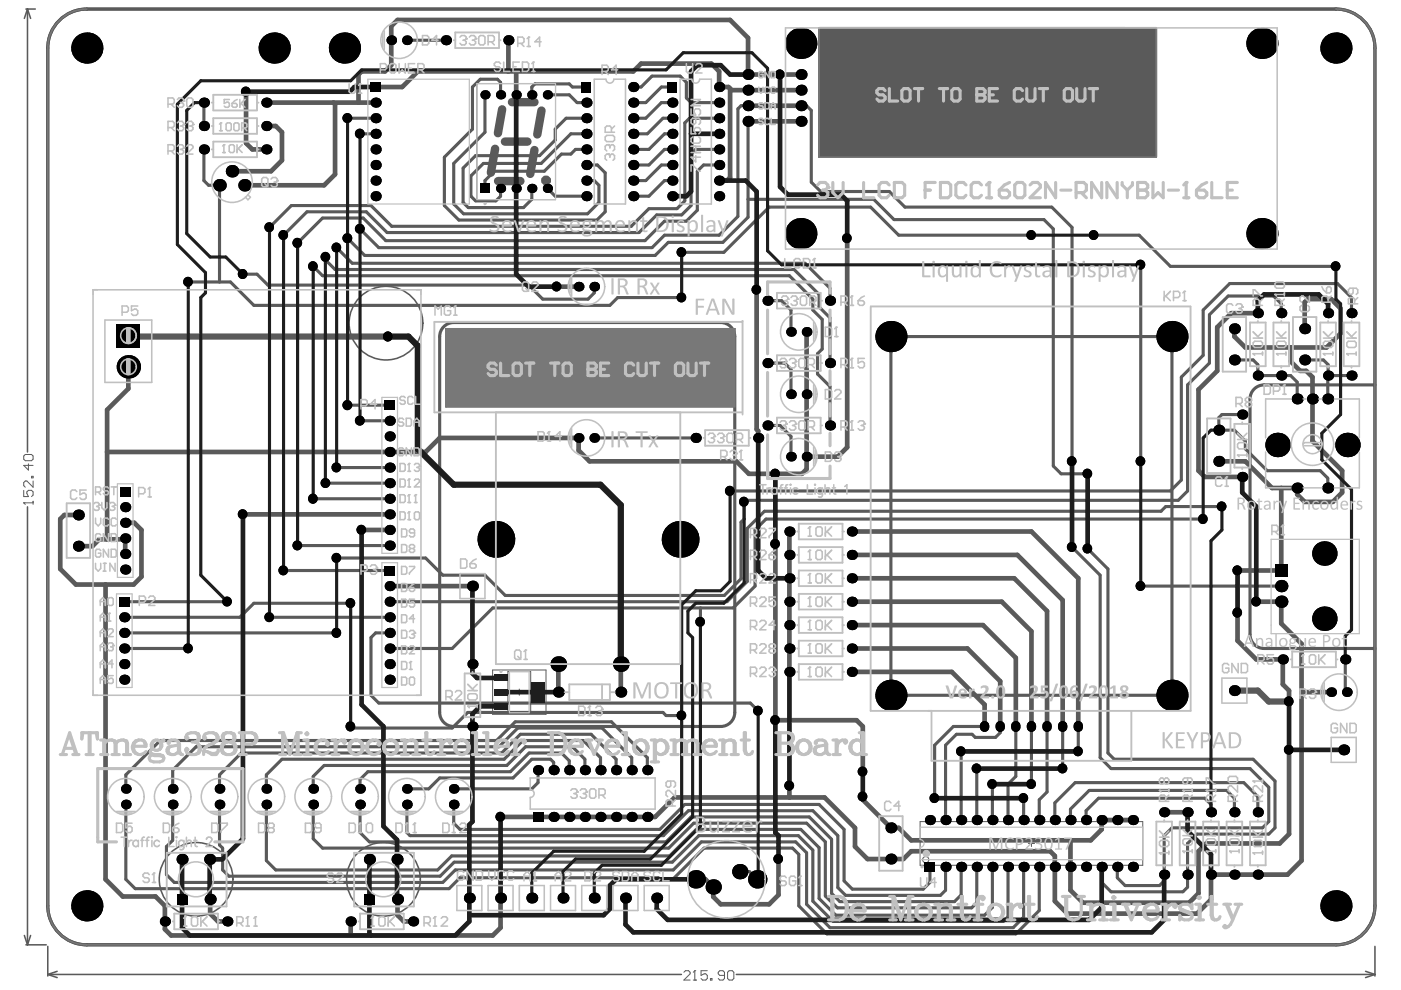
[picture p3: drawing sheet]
<svg xmlns="http://www.w3.org/2000/svg" width="297mm" height="210mm" viewBox="0 0 297 210" stroke-linecap="round" stroke-linejoin="round" font-family="sans-serif">
<path d="M12.6 4.3a8.3 8.3 0 0 1 5.8-2.4h264.8a8.3 8.3 0 0 1 8.3 8.3v181.9a8.3 8.3 0 0 1-8.3 8.2h-264.8a8.3 8.3 0 0 1-8.3-8.2v-181.9a8.2 8.2 0 0 1 2.5-5.9zM93.9 69.5a2.98 2.98 0 0 1 2.3-1.1h56.6a2.98 2.98 0 0 1 3 3v79.7a2.98 2.98 0 0 1-3 2.9h-56.6a2.98 2.98 0 0 1-3-2.9v-79.7l.1-.7zM189.9 72.3a3.3 3.3 0 0 1 2.3-.9h53a3.3 3.3 0 0 1 3.3 3.3v69.4a3.3 3.3 0 0 1-3.3 3.3h-53a3.3 3.3 0 0 1-3.3-3.3v-69.4a3.3 3.3 0 0 1 1-2.4zM291.5 81.6h-23.5a2.98 2.98 0 0 0-3 3v49.9a2.98 2.98 0 0 0 3 3h23.5" fill="none" stroke="#5a5a5a" stroke-width=".66"/>
<g fill="none" stroke="#5a5a5a" stroke-width=".33">
<path d="M5.5 1.9h2M5.8 1.9l.7 2M5.8 1.9v93.9M5.8 1.9l-.6 2M18.4 1.9h264.8M173.7 5.9v27.3h71.5v-27.3h-71.5v27.4h64.8v-27.4M217 27.4l3.3 3.3M220.3 27.4l-3.3 3.3M94.5 69.7h61.3v16.5h-61.3zM5.8 107.5v92.8M5.2 198.3l.6 2M6.5 198.3l-.7 2"/>
<path d="M5.5 200.3h4.3M10.1 200.7v6.2M10.1 206.6l2 .7M10.1 206.6h134.4M12.1 205.9l-2 .7M156.1 206.6h135.4M289.5 205.9l2 .7M291.5 200.7v6.2M291.5 206.6l-2 .7"/>
<circle cx="18.4" cy="10.2" r="2.08"/>
<circle cx="283.2" cy="10.2" r="2.08"/>
<circle cx="81.8" cy="68.5" r="7.8"/>
<circle cx="18.4" cy="192.1" r="2.08"/>
<circle cx="41.6" cy="186.4" r="7.8"/>
<circle cx="81.3" cy="186.4" r="7.8"/>
<circle cx="283.2" cy="192.1" r="2.08"/>
</g>
<g fill="none" stroke="#5a5a5a" stroke-width=".21">
<path d="M101.1 17.7h16.7v24.6h-16.7zM5 96.7l.4-.3h1.3l.3 .3v.7l-.3 .3h-1.3l-.4-.3zM6 98.3v1.4l-1-1h2M5 106.6h.1M5 104v1.3h1l-.3-.7v-.3l.3-.3h.7l.3 .3v.7l-.3 .3M5 106.6h2M5 106.6l.4 .3M6.7 101h.3v.3h-.3zM7 102v1.3l-1.3-1.3h-.3l-.4 .3v.7l.4 .3M7 106.3v.6M104.4 142.1h11.4v9.4h-11.4zM107.7 142.4h4.8v8.7h-4.8z"/>
<path d="M109.4 146.8h1.4M110.1 146.1v1.3M195.1 174.2h47.2v9.3h-47.2zM218 178.8h1.3M218.7 178.2v1.3M145 206.1l.3-.3h.7l.3 .3v.4l-1.3 1.3h1.3M147 207.8h.6M147.3 205.8h.1M147.3 205.8v2M147.3 205.8l-.3 .3M150 205.8h-1.4v1l.7-.3h.3l.4 .3v.7l-.4 .3h-.6l-.4-.3M150.6 207.5h.4v.3h-.4z"/>
<path d="M153.6 206.8h-1l-.3-.3v-.4l.3-.3h.7l.3 .3v1.4l-.3 .3h-.7l-.3-.3M154.3 206.1l.3-.3h.7l.3 .3v1.4l-.3 .3h-.7l-.3-.3z"/>
<circle cx="196.3" cy="182.3" r=".66"/>
</g>
<path d="M105 31.5l-.9 5.1M105.6 38.4h4.7M106.5 23.2l-.9 5M107.1 30h4.7M108.5 21.7h4.8M113.3 31.8l-.9 5.1M114.8 23.4l-.9 5.1" fill="none" stroke="#5a5a5a" stroke-width="1.8"/>
<path d="M173.7 5.9h71.5v27.1h-71.5z" fill-rule="evenodd" fill="#5a5a5a"/>
<circle cx="115.8" cy="38.3" r=".4" fill="none" stroke="#5a5a5a" stroke-width="1.3"/>
<path d="M10.1 10.2v181.9M173.7 5.9h71.5v27.4h-71.5zM291.5 10.2v181.9M94.5 69.7h61.3v16.5h-61.3zM18.4 200.3h264.8" fill="none" stroke="#787878" stroke-width=".33"/>
<path d="M94.5 69.7h61.3v16.5h-61.3z" fill-rule="evenodd" fill="#787878"/>
<path d="M18.4 1.9a8.3 8.3 0 0 0-8.3 8.3M283.2 1.9a8.3 8.3 0 0 1 8.3 8.3M10.1 192.1a8.3 8.3 0 0 0 8.3 8.2M291.5 192.1a8.3 8.3 0 0 1-8.3 8.2" fill="none" stroke="#787878" stroke-width=".33"/>
<path d="M27.2 71.2l.2 .2h54.9M261.7 146.4h5l2.3 2.3h4.3" fill="none" stroke="#5a5a5a" stroke-width="1.3"/>
<g fill="none" stroke="#5a5a5a" stroke-width=".66">
<path d="M86.3 8.5h8.2M124.3 18.5h-2.9l-.7-.7h-7.3l-.6 .7v1.6M134.3 18.5h1.6l2.3-2.4h6l1.3 1.4v3.3l1 1h6M142.5 18.5h-2.3l-3.3 3.3h-2.6M43.2 31.7v6.6l1 1h2.3v20.5M43.2 21.8v4.9M73.7 25.1h5.9M76.3 28.4h3.3M102.8 20.1v7.9l-6.6 6.7v8.6l2.1 2h26.3l2.4-2.4v-3.6l-1-1h-1.7M106.1 20.1v-2.6l-.6-.7h-3.7l-1.6 1.7v8.9l-6 5.9v10.3l3.1 3.1h29.3l1.7-1.8v-8.3l-1.6-1.6h-2.4M116.1 39.9l1.6 1.7h6.6M116.1 20.1h4.6l1.7 1.7h1.9"/>
<path d="M124.3 25.1h-4.3l-2.3 2.3v2.3l-3.3 3.3h-13.6l-2.6 2.6v7.3l1.1 1.1h11.7l1.8-1.7v-2.4M124.3 28.4h-3.3l-6.3 6.3h-12.2l-2.7 2.6v4.3l1 1h4.3l1-1v-1.7M124.3 31.7h-2.3l-1 1h-2l-3.6 3.6h-10.6l-2 2v1.6M142.5 38.3h-1.6l-3.3 3.3h-3.3M142.5 25.1h-1.9l-3.4 3.3h-2.9M142.5 28.4h-1.6l-3.3 3.3h-3.3M142.5 21.8h-2.3l-3.3 3.3h-2.6M142.5 31.7h-1.6l-3.3 3.3h-3.3M142.5 35h-2.3l-3.3 3.3h-2.6M152.5 31.7h-5l-1 1v10.9l-2 2h-5.3l-3.7 3.7h-53.4l-4.4-4.4h-12.6l-5 5M152.5 25.1h-6.3l-1 1v16.5l-1.7 1.6h-5.9l-3.8 3.8h-50.7l-4.4-4.4h-16.9l-4.7 4.6M152.5 35h-3.3l-1.4 1.3v8.3l-2.3 2.3h-4.6l-4.1 4.1h-55l-4.8-4.8h-8.6l-5.3 5.3"/>
<path d="M158.6 22.4h-1.5l-.7 .7v22.8l-3.9 4h-11.6l-2.7 2.6h-57.9l-4-4M158.6 25.7v20.4l-5.3 5.3h-11.6l-2.8 2.8h-61.6l-3.6-3.7M169.9 22.4h1.1l1 1v15.2l2 2h14.6l3.3 3.3h31.1l4.3 4.3v49.6M39.9 59.8h9l4.9 4.9h75.5l1.7-1.6h13.5M51.5 58.1h3l2.3 2.3h55.3l3 3h9.6l1.3-1.3v-1.3M66.4 56.5l2 2h99l4.9 4.9v2.3l2 2v6.3l-1 1v4.3l2.7 2.6v8.3M69.1 54.5v.7l1.9 1.9h97.4l5.3 5.3v2.7l2.3 2.3v9.6M71.4 52.5l3.3 3.3h96l5.3 5.3v2.7M158.6 42.3h26.6l4.4 4.3h31.7l2 1.9v50.3l1.7 1.7h5.6M218.7 49.9h-28.2l-5.9-6h-21.5l-9.6 9.6h-9M231.9 49.9h9.6l6.6 6.6h35.1M241.9 56.1v41.7"/>
<path d="M162.7 63.8h3l2 1.9v4.7M162.7 77h3.7l1.3 1.3v5.3M261.7 76.3h4l1 1v2.3h6.9l1.4 1.4v3.6M271.7 66.4v-2l-1.7-1.6h-9.6l-4 3.9v10.3l-4.6 4.6v22.5l-2 2h-91.7l-.3 .3v3.6l-.7 .7v12l-3.5 3.6h-46.5l-4.3-4.3h-8.9l-3.7-3.7h-18.8M276.6 76.3h4l1 1v2.3M281.6 79.6l-.1 5M281.6 79.6h4.9M286.5 66.4v-3.3l-2.9-3h-22.9l-5.6 5.6v9.6l-4.6 4.7v21.8l-2.4 2.3h-93.3M71.4 99.1h11.2M73.7 85.9h8.9M76.3 89.2h6.3M126 92.9h21.5"/>
<path d="M162.7 90.2h2.7l2.3 2.3v4.3M263.4 87.9h-4.3l-.7 .7v2.6h3.3l2.3 2.3v1.7l4.7 4.6h11.2l1.6 1.6v2.1M63.1 115.7h19.5M66.4 105.8h16.2M69.1 102.4h13.5M227.3 116l6 6v38.6l2.3 2.4h29.4l4 3.9v7.3l-1.3 1.3h-19.2l-1.7 1.7v9.6l-1 1h-7.3l-1.6-1.7v-2.3M230.6 116.3l4.3 4.3v39.1l1.3 1.3h29.5l4.6 4.6v9.9l-1.3 1.3h-15.2l-2 2v9.3l-1 1h-15.2l-2-2v-3.3M255.1 110h-92.7l-2.3 2.4v11.9l-4.6 4.6h-51l-8.6 8.6h-13.3M259.1 107.4h-11.9l-1 1h-84.1l-3.7 3.6v11.3l-4.3 4.3h-71.5M26.4 134.2h45M26.4 137.5h13.5M26.4 127.6h21.8"/>
<path d="M57.1 130.9h25.5M60.1 121h22.5M74.4 127.9h-20.6l-3 3h-24.4M82.6 134.2h-3l-.9 1v12.2l1.6 1.7h78.8l1.7 1.6M148.5 128.9v3M241.9 124.3h29.8M285.2 139.8v6.6l.4 .4M144.5 151.7h-3.3l-.6-.6h-41.4l-3.3 3.3h-21.2l-.3-.4M203.8 159.3v14.6M208.8 154h-6.7l-3.9 4v11.2M212.1 154v1.4l-1 .9h-4.3l-.7-.6h-3.3l-2.3 2.3v15.9M215.4 154v10.6l-1.7 1.7v7.6"/>
<path d="M218.7 154v12.3M222 154v13.9l-1.7 1.7v4.3M225.3 154v9M228.6 154v5.3M26.7 170.6v15.8l2 2h66.5l2.3-2.3h42.1l.3 .3h2.7l6.7-6.6h18.7l1.4 1.3v11l5.9 5.9h40.1l4.9-5v-9.2M36.6 170.6v7.6l-1.3 1.3v5.9l1.6 1.7h57l2.6-2.6h46.2l6-6h20l2.3 2.3v10.9l5 5h38.8l2.2-2.2v-10.7M46.5 170.6v8.6l.7 .6v4.7l1.3 1.3h44.8l3-3h46.2l5.7-5.6h21.1l3 3.1v10.8l4.3 4.3h36.1l1-1v-10.6M56.5 170.6v11.9l2 2h34.3l3-3h46.2l5.6-5.6h22.2l3.9 3.8v10.8l3.5 3.5h31.6l1.6-1.6v-8.6M66.4 170.6v7.2l2 2h73.4l5.3-5.3h23.9l4 4v11.5l2.5 2.5h28.5l1.1-1.1v-7.6M76.3 170.6v5.9l2 2h62.9l5.3-5.3h25.1l4.7 4.7v11.5l1.8 1.8h24.3l1.4-1.5v-5.9M86.3 170.6v5.9l.6 .7h53.8l5.3-5.3h26.3l5.3 5.3v11l1.7 1.6h20.1l1.1-1v-5M96.2 170.6v3.9l1.3 1.4h42.4l5.3-5.3h28.5l5.3 5.3v10.9l1.7 1.7h15l1.5-1.4v-3.3"/>
<path d="M114.1 163.3v2.6l-1.3 1.4h-16.6M117.4 163.3v-1.7l-.7-.6h-3.9l-4 3.9h-15.6l-2.3 2.4h-4.6M120.7 163.3v-2l-1.7-1.6h-6.8l-4 3.9h-30.2l-1.7 1.7v2M124 163.3v-2.3l-2.6-2.7h-10l-3.9 4h-38.8l-2.3 2.3v2.7M127.3 163.3v-2.7l-3.6-3.6h-12.8l-4 4h-47.1l-3.3 3.3v3M130.6 163.3v-2.3l-5.3-5.3h-15l-3.9 4h-55.2l-4.7 4.6v3M133.9 163.3v-2.7l-6.3-6.2h-17.8l-4 3.9h-64.2l-5 5v4M137.2 163.3v-2.7l-7.6-7.6h-20.4l-3.9 4h-71.3l-7.3 7.3v3M207.1 163v10.9M210.4 166.3v7.6M217 169.2v4.7M256.8 172.2v-1.6l-1.4-1.4h-22.5l-2.6 2.7v2"/>
<path d="M261.7 172.2v-3l-1.6-1.6h-29.2l-3.9 4v2.3M266.7 172.2v-3.3l-3-3h-35.7l-4.3 4.3v3.7M156.8 184.8h2.1l1.7 1.6"/>
</g>
<g fill="none" stroke="#5a5a5a" stroke-width=".99">
<path d="M52.2 19.4v11l1.3 1.3h3M79.6 18.5h5.7l3.3-3.4h45.7l1.6-1.6h14.9l1.7 1.6v3.4h2l.6 .6h14.8M107.8 8.5v6.6M109.4 15.1v5M154.8 18.8v18.8l-.7 .7h-1.6M169.9 15.8h-11.3v-7.8l-3.8-3.8h-70.5l-1.3 1.4v8.2l-1.4 1.3h-4.9l-.7 .7v6M56.5 26.7h2l1.3 1.3v6l-2.3 2.3h-8.3M56.5 21.8h23.1M70.7 21.8l.3 .3v14.9l-2.3 2.3h-16.9M158.6 25.7h11.3M158.6 22.4h11.3M179.6 50.5v44.3l-2 2h-6.6"/>
<path d="M27.2 77.8v4.6l-4.5 4.5v27.4M118 60.8h4.7M160.4 61.4v29.6l.4 .4v1.5M171 70.4v29.1l-1 1h-11.2l-2.7-2.7h-31.1l-2.3-2.3v-2.6h-29.5l-3 2.9h-67.5M261.7 69.7v1.7l2.3 2.3h17.3l2.9-3v-5.3l-2-2h-4.9l-.7 .7v5.6M266.7 66.4h-5.6l-3 3v9.2l-4 4v17.2l1.3 1.3h8M273.6 73.7v2.9l2.1 2h1.2l1.4 1.4v13.5l6.3 6.3v4.6l-2 2h-6l-1.6-1.6v-1.3h-5.3l-5.7-5.7h-5.6M16.6 109.2h-3l-.8 .8v10.6l3.3 3.3h12.2l1.7-1.6v-9.9l-1.5-1.6h-2M16.6 115.8h3l1.5-1.5h5.3l.1-.2v3.4M51.5 109.1h31.1M76.7 112.4h5.9M164.4 115.3v37.4h17.2l1.3 1.3v9.6"/>
<path d="M167.4 112.7v29.8M180.6 112.7h38.1l9.9 9.9v31.4M180.6 117.7h35.1l9.6 9.5v26.8M271.7 103.5v17.5h-9.3M22.4 123.9v62.5l3.6 3.7h7l2 2v4.9l1.3 1.3h68.2l1.6-1.6v-6.3M82.6 124.3h17.6M180.6 132.5h27.8l7 7v14.5M180.6 127.6h31.8l6.3 6.3v20.1M180.6 137.5h24.5l7 6.9v9.6M180.6 122.6h34.4l7 7v24.4M262.4 129.9v5.9l4 4h5.6v5.3l1.3 1.3v2.3M266.4 127.6h5.3v4.6l4.3 4.3v46l-3 2.9h-16.2v5.3l-3 3h-27.5l-2.6-2.6v-9.6l-1-1h-29.5l-1.7 1.6h-7.6l-2.6-2.6v-4l-6.5-6.4h-31.8l-4.1 4.1h-32.8"/>
<path d="M118.4 140.8v5.3l-.4 .3M131.6 140.8v6M180.6 142.5h21.2l7 6.9v4.6M273.3 159v17.8l-2 2h-15.5l-1.7 1.7v8.9l-2 2h-22.5l-2.6-2.6v-10.6M276 146.8h6.2M167.4 166.6v2.5M182.9 168.9v.7l6 5.9h1.6l2.7 2.7h38.1l2.3-2.3v-2h6.6M246.8 172.2h5M44.5 190.6l.1 3.1 1.6 1.7h2M74.4 195.4v2.9M84.2 190.6l.1 3.4 1.3 1.4h2M165.1 182.1v7.6l-2 2h-10.3l-1.6-1.6v-2l-1.6-1.7h-2.1"/>
</g>
<g fill="#000">
<circle cx="18.4" cy="10.2" r="3.3"/>
<circle cx="52.1" cy="19.4" r="1.04"/>
<circle cx="58.1" cy="10.2" r="3.3"/>
<circle cx="73" cy="10.2" r="3.3"/>
<circle cx="83" cy="8.5" r="1.03"/>
<circle cx="86.3" cy="8.5" r="1.03"/>
<circle cx="94.5" cy="8.5" r="1.07"/>
<circle cx="107.8" cy="8.5" r="1.07"/>
<circle cx="134.3" cy="18.5" r="1.07"/>
<circle cx="152.5" cy="18.5" r="1.07"/>
<circle cx="158.6" cy="19.1" r="1.16"/>
<circle cx="158.6" cy="15.8" r="1.16"/>
<circle cx="165.3" cy="15.8" r="1.04"/>
<circle cx="169.8" cy="9.2" r="3.3"/>
<circle cx="169.9" cy="19.1" r="1.16"/>
<circle cx="169.9" cy="15.8" r="1.16"/>
<circle cx="267.5" cy="9.2" r="3.3"/>
<circle cx="283.2" cy="10.2" r="3.3"/>
<circle cx="43.2" cy="21.8" r="1.07"/>
<circle cx="43.2" cy="26.7" r="1.07"/>
<circle cx="43.2" cy="31.7" r="1.07"/>
<circle cx="46.5" cy="39.3" r="1.32"/>
<circle cx="49.2" cy="36.3" r="1.32"/>
<circle cx="51.8" cy="39.3" r="1.32"/>
<circle cx="56.5" cy="31.7" r="1.07"/>
<circle cx="56.5" cy="26.7" r="1.07"/>
<circle cx="56.5" cy="21.8" r="1.07"/>
<circle cx="73.6" cy="25" r="1.05"/>
<circle cx="76.3" cy="28.3" r="1.05"/>
<circle cx="79.6" cy="38.3" r="1.07"/>
<circle cx="79.6" cy="35" r="1.07"/>
<circle cx="79.6" cy="21.8" r="1.07"/>
<circle cx="79.6" cy="31.7" r="1.07"/>
<circle cx="79.6" cy="28.4" r="1.07"/>
<circle cx="79.6" cy="25.1" r="1.07"/>
<circle cx="102.8" cy="20.1" r=".98"/>
<circle cx="106.1" cy="39.9" r=".98"/>
<circle cx="106.1" cy="20.1" r=".98"/>
<circle cx="109.4" cy="39.9" r=".98"/>
<circle cx="109.4" cy="20.1" r=".98"/>
<circle cx="112.8" cy="39.9" r=".98"/>
<circle cx="112.8" cy="20.1" r=".98"/>
<circle cx="116.1" cy="39.9" r=".98"/>
<circle cx="116.1" cy="20.1" r=".98"/>
<circle cx="124.3" cy="21.8" r="1.07"/>
<circle cx="124.3" cy="25.1" r="1.07"/>
<circle cx="124.3" cy="31.7" r="1.07"/>
<circle cx="124.3" cy="35" r="1.07"/>
<circle cx="124.3" cy="28.4" r="1.07"/>
<circle cx="124.3" cy="38.3" r="1.07"/>
<circle cx="134.3" cy="31.7" r="1.07"/>
<circle cx="134.3" cy="28.4" r="1.07"/>
<circle cx="134.3" cy="38.3" r="1.07"/>
<circle cx="134.3" cy="25.1" r="1.07"/>
<circle cx="134.3" cy="35" r="1.07"/>
<circle cx="134.3" cy="21.8" r="1.07"/>
<circle cx="142.5" cy="31.7" r="1.07"/>
<circle cx="142.5" cy="35" r="1.07"/>
<circle cx="142.5" cy="38.3" r="1.07"/>
<circle cx="142.5" cy="25.1" r="1.07"/>
<circle cx="142.5" cy="21.8" r="1.07"/>
<circle cx="142.5" cy="28.4" r="1.07"/>
<circle cx="152.5" cy="28.4" r="1.07"/>
<circle cx="152.5" cy="21.8" r="1.07"/>
<circle cx="152.5" cy="25.1" r="1.07"/>
<circle cx="152.5" cy="38.3" r="1.07"/>
<circle cx="152.5" cy="31.7" r="1.07"/>
<circle cx="152.5" cy="35" r="1.07"/>
<circle cx="158.6" cy="22.4" r="1.16"/>
<circle cx="158.6" cy="25.7" r="1.16"/>
<circle cx="169.9" cy="25.7" r="1.16"/>
<circle cx="169.9" cy="22.4" r="1.16"/>
<circle cx="39.8" cy="59.8" r="1.04"/>
<circle cx="51.4" cy="58.1" r="1.04"/>
<circle cx="57.1" cy="48.2" r="1.04"/>
<circle cx="60" cy="49.8" r="1.04"/>
<circle cx="63" cy="51.5" r="1.05"/>
<circle cx="66.3" cy="56.5" r="1.04"/>
<circle cx="69" cy="54.5" r="1.04"/>
<circle cx="71.3" cy="52.5" r="1.04"/>
<circle cx="73.6" cy="50.5" r="1.05"/>
<circle cx="76.3" cy="48.5" r="1.05"/>
<circle cx="79.6" cy="41.6" r="1.07"/>
<circle cx="124.3" cy="41.6" r="1.07"/>
<circle cx="134.3" cy="41.6" r="1.07"/>
<circle cx="142.5" cy="41.6" r="1.07"/>
<circle cx="144.4" cy="53.5" r="1.04"/>
<circle cx="152.5" cy="41.6" r="1.07"/>
<circle cx="169.8" cy="49.5" r="3.3"/>
<circle cx="179.5" cy="50.5" r="1.04"/>
<circle cx="218.6" cy="49.8" r="1.04"/>
<circle cx="231.8" cy="49.8" r="1.04"/>
<circle cx="241.8" cy="56.1" r="1.04"/>
<circle cx="267.5" cy="49.5" r="3.3"/>
<circle cx="283.2" cy="56.5" r="1.04"/>
<circle cx="27.2" cy="77.8" r="2.48"/>
<circle cx="82.2" cy="71.4" r="1.05"/>
<circle cx="118" cy="60.8" r="1.04"/>
<circle cx="122.7" cy="60.8" r="1.03"/>
<circle cx="126" cy="60.8" r="1.03"/>
<circle cx="144.4" cy="63.1" r="1.04"/>
<circle cx="160.3" cy="61.4" r="1.04"/>
<circle cx="162.7" cy="63.8" r="1.07"/>
<circle cx="162.7" cy="77" r="1.07"/>
<circle cx="167.7" cy="70.4" r="1.03"/>
<circle cx="171" cy="70.4" r="1.03"/>
<circle cx="176" cy="77" r="1.07"/>
<circle cx="176" cy="63.8" r="1.07"/>
<circle cx="188.9" cy="71.4" r="3.3"/>
<circle cx="248.5" cy="71.4" r="3.3"/>
<circle cx="261.7" cy="69.7" r="1.16"/>
<circle cx="261.7" cy="76.3" r="1.16"/>
<circle cx="266.7" cy="66.4" r="1.07"/>
<circle cx="266.7" cy="79.6" r="1.07"/>
<circle cx="271.7" cy="66.4" r="1.07"/>
<circle cx="271.7" cy="79.6" r="1.07"/>
<circle cx="276.6" cy="69.7" r="1.16"/>
<circle cx="276.6" cy="76.3" r="1.16"/>
<circle cx="281.6" cy="66.4" r="1.07"/>
<circle cx="281.6" cy="79.6" r="1.07"/>
<circle cx="286.5" cy="66.4" r="1.07"/>
<circle cx="286.5" cy="79.6" r="1.07"/>
<circle cx="71.3" cy="99.1" r="1.04"/>
<circle cx="73.6" cy="85.9" r="1.06"/>
<circle cx="76.3" cy="89.2" r="1.05"/>
<circle cx="82.6" cy="89.2" r="1.07"/>
<circle cx="82.6" cy="99.1" r="1.07"/>
<circle cx="82.6" cy="95.8" r="1.07"/>
<circle cx="82.6" cy="92.5" r="1.07"/>
<circle cx="122.7" cy="92.9" r="1.03"/>
<circle cx="126" cy="92.9" r="1.03"/>
<circle cx="147.5" cy="92.9" r="1.07"/>
<circle cx="160.8" cy="92.9" r="1.07"/>
<circle cx="162.7" cy="90.2" r="1.07"/>
<circle cx="167.7" cy="83.6" r="1.03"/>
<circle cx="167.7" cy="96.8" r="1.03"/>
<circle cx="171" cy="83.6" r="1.03"/>
<circle cx="171" cy="96.8" r="1.03"/>
<circle cx="176" cy="90.2" r="1.07"/>
<circle cx="227.2" cy="97.8" r="1.04"/>
<circle cx="241.8" cy="97.8" r="1.04"/>
<circle cx="258.4" cy="91.2" r="1.16"/>
<circle cx="258.4" cy="97.8" r="1.16"/>
<circle cx="263.4" cy="87.9" r="1.07"/>
<circle cx="270.9" cy="94.3" r="2.6"/>
<circle cx="275" cy="84.6" r="1.16"/>
<circle cx="278.3" cy="84.6" r="1.16"/>
<circle cx="281.5" cy="84.6" r="1.16"/>
<circle cx="285.7" cy="94.3" r="2.6"/>
<circle cx="16.6" cy="109.2" r="1.16"/>
<circle cx="16.6" cy="115.8" r="1.16"/>
<circle cx="26.5" cy="110.8" r="1.07"/>
<circle cx="26.5" cy="117.5" r="1.07"/>
<circle cx="26.5" cy="107.5" r="1.07"/>
<circle cx="26.5" cy="114.1" r="1.07"/>
<circle cx="51.4" cy="109" r="1.04"/>
<circle cx="63" cy="115.6" r="1.04"/>
<circle cx="66.3" cy="105.7" r="1.05"/>
<circle cx="69" cy="102.4" r="1.04"/>
<circle cx="71.3" cy="118.3" r="1.04"/>
<circle cx="76.6" cy="112.3" r="1.04"/>
<circle cx="82.6" cy="109.1" r="1.07"/>
<circle cx="82.6" cy="115.7" r="1.07"/>
<circle cx="82.6" cy="102.4" r="1.07"/>
<circle cx="82.6" cy="112.4" r="1.07"/>
<circle cx="82.6" cy="105.8" r="1.07"/>
<circle cx="105.1" cy="114.3" r="3.9"/>
<circle cx="144.2" cy="114.3" r="3.9"/>
<circle cx="154.7" cy="104.1" r="1.05"/>
<circle cx="157.7" cy="106.4" r="1.04"/>
<circle cx="164.3" cy="115.3" r="1.04"/>
<circle cx="164.3" cy="100.4" r="1.04"/>
<circle cx="167.4" cy="117.7" r="1.07"/>
<circle cx="167.4" cy="112.7" r="1.07"/>
<circle cx="180.6" cy="117.7" r="1.07"/>
<circle cx="180.6" cy="112.7" r="1.07"/>
<circle cx="227.2" cy="116" r="1.04"/>
<circle cx="230.5" cy="100.4" r="1.04"/>
<circle cx="230.5" cy="116.3" r="1.04"/>
<circle cx="255" cy="110" r="1.05"/>
<circle cx="259" cy="107.4" r="1.04"/>
<circle cx="263.4" cy="101.1" r="1.07"/>
<circle cx="275" cy="103.5" r="1.16"/>
<circle cx="280.8" cy="117.4" r="2.6"/>
<circle cx="281.5" cy="103.5" r="1.16"/>
<circle cx="26.4" cy="137.5" r="1.07"/>
<circle cx="26.4" cy="134.2" r="1.07"/>
<circle cx="26.4" cy="130.9" r="1.07"/>
<circle cx="26.5" cy="120.8" r="1.07"/>
<circle cx="39.8" cy="137.5" r="1.04"/>
<circle cx="48.1" cy="127.5" r="1.04"/>
<circle cx="57.1" cy="130.9" r="1.04"/>
<circle cx="60" cy="120.9" r="1.04"/>
<circle cx="71.3" cy="134.2" r="1.05"/>
<circle cx="74.3" cy="127.9" r="1.04"/>
<circle cx="82.6" cy="134.2" r="1.07"/>
<circle cx="82.6" cy="130.9" r="1.07"/>
<circle cx="82.6" cy="137.5" r="1.07"/>
<circle cx="82.6" cy="127.6" r="1.07"/>
<circle cx="82.6" cy="124.3" r="1.07"/>
<circle cx="100.2" cy="124.3" r="1.16"/>
<circle cx="148.4" cy="131.8" r="1.04"/>
<circle cx="167.4" cy="137.5" r="1.07"/>
<circle cx="167.4" cy="122.6" r="1.07"/>
<circle cx="167.4" cy="132.5" r="1.07"/>
<circle cx="167.4" cy="127.6" r="1.07"/>
<circle cx="180.6" cy="127.6" r="1.07"/>
<circle cx="180.6" cy="137.5" r="1.07"/>
<circle cx="180.6" cy="122.6" r="1.07"/>
<circle cx="180.6" cy="132.5" r="1.07"/>
<circle cx="241.8" cy="124.2" r="1.04"/>
<circle cx="262.3" cy="129.9" r="1.05"/>
<circle cx="262.3" cy="120.9" r="1.04"/>
<circle cx="266.3" cy="127.5" r="1.05"/>
<circle cx="271.7" cy="124.3" r="1.31"/>
<circle cx="271.7" cy="127.6" r="1.31"/>
<circle cx="272" cy="139.8" r="1.07"/>
<circle cx="280.8" cy="131.2" r="2.6"/>
<circle cx="285.2" cy="139.8" r="1.07"/>
<circle cx="26.4" cy="144.1" r="1.07"/>
<circle cx="26.4" cy="140.8" r="1.07"/>
<circle cx="74.3" cy="154" r="1.05"/>
<circle cx="82.6" cy="140.8" r="1.07"/>
<circle cx="82.6" cy="144.1" r="1.07"/>
<circle cx="100.2" cy="154" r="1.07"/>
<circle cx="100.2" cy="140.8" r="1.07"/>
<circle cx="118.4" cy="140.8" r="1.65"/>
<circle cx="118.4" cy="146.8" r="1.16"/>
<circle cx="131.6" cy="146.8" r="1.16"/>
<circle cx="131.6" cy="140.8" r="1.65"/>
<circle cx="144.4" cy="151.7" r="1.04"/>
<circle cx="160.7" cy="150.7" r="1.04"/>
<circle cx="164.3" cy="152.7" r="1.04"/>
<circle cx="167.4" cy="142.5" r="1.07"/>
<circle cx="180.6" cy="142.5" r="1.07"/>
<circle cx="188.9" cy="147.4" r="3.3"/>
<circle cx="203.7" cy="159.3" r="1.04"/>
<circle cx="228.5" cy="159.3" r="1.04"/>
<circle cx="248.5" cy="147.4" r="3.3"/>
<circle cx="261.7" cy="146.4" r="1.16"/>
<circle cx="273.2" cy="148.7" r="1.04"/>
<circle cx="273.2" cy="159" r="1.04"/>
<circle cx="282.2" cy="146.8" r="1.03"/>
<circle cx="284.9" cy="159" r="1.16"/>
<circle cx="285.6" cy="146.8" r="1.03"/>
<circle cx="26.7" cy="167.3" r="1.03"/>
<circle cx="26.7" cy="170.6" r="1.03"/>
<circle cx="36.6" cy="167.3" r="1.03"/>
<circle cx="36.6" cy="170.6" r="1.03"/>
<circle cx="46.5" cy="167.3" r="1.03"/>
<circle cx="46.5" cy="170.6" r="1.03"/>
<circle cx="56.5" cy="170.6" r="1.03"/>
<circle cx="56.5" cy="167.3" r="1.03"/>
<circle cx="66.4" cy="167.3" r="1.03"/>
<circle cx="66.4" cy="170.6" r="1.03"/>
<circle cx="76.3" cy="167.3" r="1.03"/>
<circle cx="76.3" cy="170.6" r="1.03"/>
<circle cx="86.3" cy="167.3" r="1.03"/>
<circle cx="86.3" cy="170.6" r="1.03"/>
<circle cx="96.2" cy="167.3" r="1.03"/>
<circle cx="96.2" cy="170.6" r="1.03"/>
<circle cx="106" cy="173.2" r="1.04"/>
<circle cx="114.1" cy="163.3" r="1.07"/>
<circle cx="117.4" cy="173.2" r="1.07"/>
<circle cx="117.4" cy="163.3" r="1.07"/>
<circle cx="120.7" cy="173.2" r="1.07"/>
<circle cx="120.7" cy="163.3" r="1.07"/>
<circle cx="124" cy="173.2" r="1.07"/>
<circle cx="124" cy="163.3" r="1.07"/>
<circle cx="127.3" cy="163.3" r="1.07"/>
<circle cx="127.3" cy="173.2" r="1.07"/>
<circle cx="130.6" cy="163.3" r="1.07"/>
<circle cx="130.6" cy="173.2" r="1.07"/>
<circle cx="133.9" cy="163.3" r="1.07"/>
<circle cx="133.9" cy="173.2" r="1.07"/>
<circle cx="137.2" cy="163.3" r="1.07"/>
<circle cx="137.2" cy="173.2" r="1.07"/>
<circle cx="167.3" cy="166.6" r="1.05"/>
<circle cx="182.8" cy="163.6" r="1.04"/>
<circle cx="182.8" cy="168.9" r="1.04"/>
<circle cx="188.9" cy="175.5" r="1.16"/>
<circle cx="197.2" cy="173.9" r="1.07"/>
<circle cx="198.1" cy="169.2" r="1.04"/>
<circle cx="200.5" cy="173.9" r="1.07"/>
<circle cx="203.8" cy="173.9" r="1.07"/>
<circle cx="207" cy="162.9" r="1.04"/>
<circle cx="207.1" cy="173.9" r="1.07"/>
<circle cx="210.3" cy="166.2" r="1.04"/>
<circle cx="210.4" cy="173.9" r="1.07"/>
<circle cx="213.7" cy="173.9" r="1.07"/>
<circle cx="216.9" cy="169.2" r="1.04"/>
<circle cx="217" cy="173.9" r="1.07"/>
<circle cx="218.6" cy="166.2" r="1.04"/>
<circle cx="220.3" cy="173.9" r="1.07"/>
<circle cx="223.7" cy="173.9" r="1.07"/>
<circle cx="225.2" cy="162.9" r="1.05"/>
<circle cx="227" cy="173.9" r="1.07"/>
<circle cx="230.3" cy="173.9" r="1.07"/>
<circle cx="233.6" cy="173.9" r="1.07"/>
<circle cx="236.9" cy="173.9" r="1.07"/>
<circle cx="240.2" cy="173.9" r="1.07"/>
<circle cx="246.8" cy="172.2" r="1.07"/>
<circle cx="251.8" cy="172.2" r="1.07"/>
<circle cx="256.8" cy="172.2" r="1.07"/>
<circle cx="261.7" cy="172.2" r="1.07"/>
<circle cx="266.7" cy="172.2" r="1.07"/>
<circle cx="18.4" cy="192.1" r="3.3"/>
<circle cx="35" cy="195.4" r="1.07"/>
<circle cx="38.6" cy="182.2" r="1.17"/>
<circle cx="44.5" cy="182.2" r="1.17"/>
<circle cx="44.6" cy="190.7" r="1.17"/>
<circle cx="48.2" cy="195.4" r="1.07"/>
<circle cx="74.4" cy="195.4" r="1.07"/>
<circle cx="78.3" cy="182.2" r="1.17"/>
<circle cx="84.2" cy="182.2" r="1.17"/>
<circle cx="84.3" cy="190.7" r="1.17"/>
<circle cx="87.6" cy="195.4" r="1.07"/>
<circle cx="99.5" cy="190.4" r="1.16"/>
<circle cx="106.1" cy="190.4" r="1.16"/>
<circle cx="112.8" cy="190.4" r="1.16"/>
<circle cx="119.4" cy="190.4" r="1.16"/>
<circle cx="126" cy="190.4" r="1.16"/>
<circle cx="132.6" cy="190.4" r="1.16"/>
<circle cx="139.2" cy="190.4" r="1.16"/>
<circle cx="147.5" cy="186.4" r="1.95"/>
<circle cx="151.2" cy="188.1" r="1.62"/>
<circle cx="156.8" cy="184.8" r="1.62"/>
<circle cx="160.6" cy="186.4" r="1.95"/>
<circle cx="165" cy="182.1" r="1.04"/>
<circle cx="188.9" cy="182.1" r="1.16"/>
<circle cx="200.5" cy="183.8" r="1.07"/>
<circle cx="203.8" cy="183.8" r="1.07"/>
<circle cx="207.1" cy="183.8" r="1.07"/>
<circle cx="210.4" cy="183.8" r="1.07"/>
<circle cx="213.7" cy="183.8" r="1.07"/>
<circle cx="217" cy="183.8" r="1.07"/>
<circle cx="220.3" cy="183.8" r="1.07"/>
<circle cx="223.7" cy="183.8" r="1.07"/>
<circle cx="227" cy="183.8" r="1.07"/>
<circle cx="230.3" cy="183.8" r="1.07"/>
<circle cx="233.6" cy="183.8" r="1.07"/>
<circle cx="236.9" cy="183.8" r="1.07"/>
<circle cx="240.2" cy="183.8" r="1.07"/>
<circle cx="246.8" cy="185.4" r="1.07"/>
<circle cx="251.8" cy="185.4" r="1.07"/>
<circle cx="256.8" cy="185.4" r="1.07"/>
<circle cx="261.7" cy="185.4" r="1.07"/>
<circle cx="266.7" cy="185.4" r="1.07"/>
<circle cx="283.2" cy="192.1" r="3.3"/>
</g>
<g fill="#000">
<path d="M78.6 17.4h2.1v2.1h-2.1z" fill-rule="evenodd"/>
<path d="M78.6 17.4h2.1v2.1h-2.1z" fill-rule="evenodd"/>
<path d="M123.3 17.4h2.1v2.1h-2.1z" fill-rule="evenodd"/>
<path d="M123.3 17.4h2.1v2.1h-2.1z" fill-rule="evenodd"/>
<path d="M141.5 17.4h2.1v2.1h-2.1z" fill-rule="evenodd"/>
<path d="M141.5 17.4h2.1v2.1h-2.1z" fill-rule="evenodd"/>
<path d="M101.8 39h2v1.9h-2z" fill-rule="evenodd"/>
<path d="M101.8 39h2v1.9h-2z" fill-rule="evenodd"/>
<path d="M24.7 68.7h5v4.9h-5z" fill-rule="evenodd"/>
<path d="M24.7 68.7h5v4.9h-5z" fill-rule="evenodd"/>
<path d="M81.5 84.9h2.2v2.1h-2.2z" fill-rule="evenodd"/>
<path d="M81.5 84.9h2.2v2.1h-2.2z" fill-rule="evenodd"/>
<path d="M25.5 103.2h2.1v2.1h-2.1z" fill-rule="evenodd"/>
<path d="M25.5 103.2h2.1v2.1h-2.1z" fill-rule="evenodd"/>
<path d="M81.5 119.9h2.2v2.1h-2.2z" fill-rule="evenodd"/>
<path d="M81.5 119.9h2.2v2.1h-2.2z" fill-rule="evenodd"/>
<path d="M270.4 119.7h2.5v2.6h-2.5z" fill-rule="evenodd"/>
<path d="M270.4 119.7h2.5v2.6h-2.5z" fill-rule="evenodd"/>
<path d="M25.3 126.5h2.1v2.1h-2.1z" fill-rule="evenodd"/>
<path d="M25.3 126.5h2.1v2.1h-2.1z" fill-rule="evenodd"/>
<path d="M113 172.2h2.2v2.1h-2.2z" fill-rule="evenodd"/>
<path d="M113 172.2h2.2v2.1h-2.2z" fill-rule="evenodd"/>
<path d="M37.4 189.5h2.4v2.3h-2.4z" fill-rule="evenodd"/>
<path d="M37.4 189.5h2.4v2.3h-2.4z" fill-rule="evenodd"/>
<path d="M77.2 189.5h2.3v2.3h-2.3z" fill-rule="evenodd"/>
<path d="M77.2 189.5h2.3v2.3h-2.3z" fill-rule="evenodd"/>
<path d="M196.1 182.7h2.2v2.1h-2.2z" fill-rule="evenodd"/>
<path d="M196.1 182.7h2.2v2.1h-2.2z" fill-rule="evenodd"/>
</g>
<path d="M208.8 153.9v.3M212.1 153.9v.3M215.4 153.9v.3M218.7 153.9v.3M222 153.9v.3M225.3 153.9v.3M228.6 153.9v.3" fill="none" stroke="#000" stroke-width="2"/>
<g fill="none" stroke="#1e1e1e" stroke-width=".66">
<path d="M43.2 21.8h-2l-1.6 1.6v26.1l5 5h3.3l3.6 3.6M73.7 25.1v60.8M76.3 28.4v60.8M39.9 59.8v77.7M57.1 48.2v82.7M60.1 49.9v71.1M63.1 51.5v64.2M66.4 56.5v49.3M69.1 54.5v47.9M71 52.8l.4-.3v46.6M144.5 53.5v9.6M218.7 49.9h13.2"/>
<path d="M241.9 56.1h-76.2l-3-2.9v-38.7l-3.3-3.3h-14.5l-3.7 3.6h-64.5l-2.3 2.3h-31.8l-5 5v29.7l6 6v4.3l-1 1v58.9l5.6 5.6M283.2 56.5v6.9l1 1v23.5l-3.9 4v5.6l6.2 6.3v29.7l-1.3 1.4v4.9M241.9 97.8v26.5M258.4 91.2h-1.6l-1.7 1.7v17.1M71.4 118.3v15.9M154.8 104.1v19.2l-2 2h-5.3l-3 2.9v44.3l-7.9 8h-19.2l-4.6 4.6v5.3M157.8 106.4v17.2l-4.3 4.3h-6l-1.6 1.7v4.6l.9 1v38l-8.9 8.9h-15.9l-2.6 2.7v5.6M259.1 107.4v5l-2.3 2.3v57.5M74.4 127.9v26.1M148.5 131.9v43.3l-8.3 8.3h-12.6l-1.6 1.6v5.3M160.8 150.7v35.5l-.2 .2"/>
</g>
<g fill="none" stroke="#1e1e1e" stroke-width=".99">
<path d="M79.6 18.5h-4.5l-.9 .9h-22M158.6 15.8h-3.8l-2-2h-5l-1.3 1.3v25.5l-1 1h-3M165.4 15.8v23.8l1.6 1.7h11.3l1.3 1.3v7.9M109.4 20.1v38l2.7 2.7h5.9M146.5 28.4h6M152.5 38.3h5.6l2.3 2.3v20.8M266.7 66.4v-2.6l1.3-1.4h11.6l2 2v2M160.8 92.9v28.1l1.6 1.6h5M227.3 97.8v18.2M51.5 109.1v68.7l-4.4 4.4h-2.6v8.4M76.7 112.4v37l4.6 4.6v21.2l2.9 2.9v12.5M164.4 100.5v14.8"/>
<path d="M230.6 100.5v15.8M263.4 101.1v3.3l3 3v20.2M100.2 124.3v18.5l.9 .9h5.1M262.4 121v8.9M106.2 149.8h-4.4l-1.6 1.6v22.8l-.7 .7v20.5l-3 2.9h-56.2l-1.7-1.6v-14.5M106.2 146.8h12.2M164.4 152.7v23.8l.7 .7v4.9M167.4 142.5v24.1M203.8 159.3h24.8M273.3 148.7v10.3h11.6M106.1 173.2v17.2M182.9 163.6v5.3"/>
<path d="M198.2 169.2h18.8M207.1 163h18.2M210.4 166.3h8.3M251.8 172.2v4l5 4.9v4.3M78.3 182.2v15.8l.4 .3M147.5 186.4h-16.9l-1.3 1.4v4.9l-1.3 1.3h-28.5M233.6 183.8v8.6l-2.7 2.6h-89.3l-2.4-2.3v-2.3M246.8 185.4v9.6l-2.6 2.7h-109.9l-1.7-1.7v-5.6"/>
</g>
<path d="M82.3 71.4h4.3l2 1.9v21.9l7.6 7.6h31.1l4.3 4.3v33.7" fill="none" stroke="#1e1e1e" stroke-width="1.3"/>
<g fill="#1e1e1e">
<path d="M104.7 149.1h2.9v1.3h-2.9z" fill-rule="evenodd"/>
<path d="M104.8 143.1h2.9v1.3h-2.9z" fill-rule="evenodd"/>
<path d="M104.8 146.1h2.8v1.3h-2.8z" fill-rule="evenodd"/>
<path d="M112.6 144.6h2.8v4.3h-2.8z" fill-rule="evenodd"/>
</g>
<g fill="none" stroke="#c0c0c0" stroke-width=".33">
<path d="M81.1 7v2.9M81.5 6.5v4M128.5 16.8h-2.5v26.5h6.6v-26.5h-2.5M146.7 16.8h-2.5v26.5h6.6v-26.5h-2.5M166.5 5.9h104.3v46.9h-104.3zM52.5 41.3l.6 .5-.5 .6-.6-.6M120.9 59.3v2.8M121.2 58.8v4M19.7 61.4h69.5v86h-69.5zM22.2 67.9h10v13.2h-10zM26.9 76.1h.5M26.9 69.5h.5"/>
<path d="M172.5 68.4v4M172.8 69v2.9M120.9 91.4v2.8M121.2 90.9v3.9M172.5 81.6v4M172.5 94.8v4M172.8 82.3v2.8M172.8 95.5v2.8M268.3 95.8v7.6h5.3M273.6 84.6h-5.3v8.3M276.3 84.6h.6M276.6 94.5h3.7"/>
<path d="M279.6 84.6h.7M280.3 93.8h-3.7l-.3 .4M282.9 84.6h5.3v8.3M288.2 95.8v7.6h-5.3M276.3 103.4h4M21.3 138v-1.1l.5-.6 .5 .6v1.1M21.3 137.1h1M22.9 136.6l.3-.3h.5l.3 .3v.3M97.5 121.6h5.3v5.3h-5.3zM259.1 143.8h5.3v5.3h-5.3zM280.4 145.3v2.8M280.8 144.8v3.9"/>
<path d="M282.2 156.3h5.3v5.3h-5.3zM24.7 172.1h4M25.2 172.4h2.8M34.6 172.1h4M35.1 172.4h2.8M44.6 172.1h3.9M45.1 172.4h2.8M54.5 172.1h4M55 172.4h2.8M64.4 172.1h4M64.9 172.4h2.8M74.4 172.1h3.9"/>
<path d="M74.8 172.4h2.9M84.3 172.1h4M84.8 172.4h2.8M94.2 172.1h4M94.7 172.4h2.8M112.4 167.4v-2.5h26.5v6.7h-26.5v-2.5M96.9 187.8h5.3v5.2h-5.3zM103.5 187.8h5.3v5.2h-5.3zM110.1 187.8h5.3v5.2h-5.3zM116.7 187.8h5.3v5.2h-5.3zM123.3 187.8h5.3v5.2h-5.3zM130 187.8h5.3v5.2h-5.3z"/>
<path d="M136.6 187.8h5.3v5.2h-5.3z"/>
</g>
<g fill="none" stroke="#c0c0c0" stroke-width=".4">
<path d="M96.2 8.5h.3M96.5 6.9h9.3v3.3h-9.3zM105.8 8.5h.3M44.9 31.7h.3M44.9 26.7h.3M44.9 21.8h.3M45.2 20.1h9.3v3.3h-9.3zM45.2 25.1h9.3v3.3h-9.3zM45.2 30h9.3v3.3h-9.3zM54.5 31.7h.3M54.5 26.7h.3M54.5 21.8h.3"/>
<path d="M164.4 77h.3M164.4 63.8h.3M164.7 62.1h9.3v3.3h-9.3zM164.7 75.3h9.3v3.3h-9.3zM174 77h.3M174 63.8h.3M184.6 65h67.8l.1 85.7h-67.9zM259.2 67.2h5v11.6h-5zM265 68.4h3.3v9.2h-3.3zM266.7 68.1v.3M266.7 77.6v.4M270 68.4h3.3v9.2h-3.3z"/>
<path d="M271.7 68.1v.3M271.7 77.6v.4M274.1 67.2h5v11.6h-5zM279.9 68.4h3.3v9.2h-3.3zM281.6 68.1v.3M281.6 77.6v.4M284.9 68.4h3.3v9.2h-3.3zM286.5 68.1v.3M286.5 77.6v.4M105.1 87.4v53.4h39.1v-53.4M149.2 92.9h.3M149.5 91.2h9.3v3.3h-9.3z"/>
<path d="M157.3 87.4h-65.2v-19.1h65.1l.2-.2v19.8M158.8 92.9h.3M164.4 90.2h.3M164.7 88.6h9.3v3.3h-9.3zM174 90.2h.3M255.9 88.7h5v11.6h-5zM261.7 89.9h3.3v9.2h-3.3zM263.4 89.5v.4M263.4 99.1v.4M14.1 106.7h5v11.6h-5zM169 117.7h.4M169 112.7h.4"/>
<path d="M169.4 111h9.2v3.3h-9.2zM169.4 116h9.2v3.3h-9.2zM178.6 117.7h.4M178.6 112.7h.4M169 137.5h.4M169 132.5h.4M169 127.6h.4M169 122.6h.4M169.4 121h9.2v3.3h-9.2zM169.4 125.9h9.2v3.3h-9.2zM169.4 130.9h9.2v3.3h-9.2zM169.4 135.8h9.2v3.3h-9.2z"/>
<path d="M178.6 137.5h.4M178.6 132.5h.4M178.6 127.6h.4M178.6 122.6h.4M273.6 139.8h.4M274 138.2h9.2v3.3h-9.2zM283.2 139.8h.4M98.5 142.8h3.3v9.2h-3.3zM100.2 142.5v.3M100.2 152v.4M119.7 146.8h1M120.7 145.1h8.6v3.3h-8.6z"/>
<path d="M127.6 145.1v3.3M129.3 146.8h1M169 142.5h.4M169.4 140.8h9.2v3.3h-9.2zM178.6 142.5h.4M197.5 150.7v10.6h42.4v-10.6M186.4 173h5v11.6h-5zM245.2 174.2h3.3v9.3h-3.3zM246.8 173.9v.3M250.1 174.2h3.3v9.3h-3.3zM251.8 173.9v.3M255.1 174.2h3.3v9.3h-3.3z"/>
<path d="M256.8 173.9v.3M260.1 174.2h3.3v9.3h-3.3zM261.7 173.9v.3M265 174.2h3.3v9.3h-3.3zM266.7 173.9v.3M35.4 180.8h12.6v11.4h-12.6zM36.6 195.4h.3M36.9 193.7h9.3v3.3h-9.3zM46.2 195.4h.3M75.1 180.8h12.7v11.4h-12.7zM76 195.4h.3M76.3 193.7h9.3v3.3h-9.3z"/>
<path d="M85.6 195.4h.3M246.8 183.5v.3M251.8 183.5v.3M256.8 183.5v.3M261.7 183.5v.3M266.7 183.5v.3"/>
</g>
<path d="M27.2 69.8v2.7M27.2 76.4v2.7" fill="none" stroke="#c0c0c0" stroke-width=".99"/>
<path d="M162.7 65.7v9.3M162.7 79v9.2M176 62.1v-2.3h-13.3v2.6M176 65.7v2.4M176 72v3M176 78.6v3M162.7 92.2v9.3h13.3v-2.7M176 85.6v2.6M176 91.9v2.6M24.7 178.5h-4v-15.5h30.8v15.5h-5.9" fill="none" stroke="#c0c0c0" stroke-width=".66"/>
<path d="M78 16.8h21.5v26.5h-21.5zM101.1 17.7h16.7v24.6h-16.7zM81 84.3h3.3v33h-3.3zM24.9 102.6h3.3v19.8h-3.3zM81 119.3h3.3v26.5h-3.3zM269.5 114.3h18.7v20.1h-18.7zM24.7 125.9h3.3v19.9h-3.3zM108 142.4h4.2v8.7h-4.2zM195.1 178v-2.6h47.2v6.9h-47.2v-2.6" fill="none" stroke="#c0c0c0" stroke-width=".26"/>
<circle cx="24" cy="136.9" r=".17" fill="#c0c0c0"/>
<path d="M20.3 109.9v1l.5 .6 .6-.6v-1M23 110.1l-.3-.2h-.5l-.3 .2v1.1l.3 .3h.5l.3-.3M24.7 110.1l-.3-.2h-.6l-.2 .2v1.1l.2 .3h.6l.3-.3M23.5 137.1h.2M23.7 137.1l.3 .3v.3l-.3 .3h-.5l-.3-.3M24 136.9l-.3 .2M85.1 133.7h.9l.2 .2v1.1l-.2 .3h-.9zM86.8 133.9l.3-.2h.5l.3 .2v.3" fill="none" stroke="#c0c0c0" stroke-width=".33"/>
<circle cx="87.9" cy="134.2" r=".17" fill="#c0c0c0"/>
<g fill="none" stroke="#c0c0c0" stroke-width=".33">
<path d="M161.8 25.3l-.3-.2h-.4l-.2 .2v.2l.2 .2h.4l.3 .3v.2l-.3 .2h-.4l-.2-.2M163.1 25.3l-.3-.2h-.4l-.2 .2v.9l.2 .2h.4l.3-.2M163.5 25.1v1.3h.9M85.6 89l-.3-.3h-.6l-.2 .3v.2l.2 .3h.6l.3 .3v.3l-.3 .2h-.6l-.2-.2M86.1 88.7h.9l.2 .3v1.1l-.2 .2h-.9zM87.8 89.5h1.1M87.8 90.3v-1.1l.6-.5 .5 .5v1.1M16.3 104.2l-.3-.3h-.7l-.3 .3v1.4l.3 .3h.7l.3-.3M18.3 103.9h-1.4v1l.7-.3h.3l.4 .3v.7l-.4 .3h-.6l-.4-.3M21.3 131.7v-1.1l.5-.6 .5 .6v1.1M21.3 130.8h1M22.9 131.7h.6"/>
<path d="M23.2 130v1.7M87.4 134.5h.2M87.6 134.5l.3 .3v.2l-.3 .3h-.5l-.3-.3M87.9 134.2l-.3 .3M21.3 144.9v-1.1l.5-.6 .5 .6v1.1M21.3 144.1h1M24 143.2h-1.1v.9l.6-.3h.2l.3 .3v.5l-.3 .3h-.5l-.3-.3M24.7 174.5h1l.3 .4v1.3l-.3 .3h-1zM28 174.5h-1.3v1l.6-.3h.4l.3 .3v.7l-.3 .3h-.7l-.3-.3"/>
</g>
<circle cx="23.2" cy="130" r=".17" fill="#c0c0c0"/>
<g fill="none" stroke="#c0c0c0" stroke-width=".33">
<path d="M55.5 38l.3-.4h.7l.3 .4v1.3l-.3 .3h-.7l-.3-.3zM56.1 39l.7 .6M57.5 38l.3-.4h.7l.3 .4v.3M20.3 104.3h.8l.3-.2v-.6l-.3-.3h-.8v1.7M20.3 119.4v1.1l.5 .6 .6-.6v-1.1M20.8 104.3l.6 .6M21.4 113.4l-.3-.2h-.6l-.2 .2v1.1l.2 .3h.6l.3-.3v-.5h-.6M21.4 116.7l-.3-.2h-.6l-.2 .2v1.2l.2 .2h.6l.3-.2v-.6h-.6M21.9 119.4h.6M22.2 119.4v1.7M23 103.5l-.3-.3h-.5l-.3 .3v.3l.3 .3h.5l.3 .2v.3l-.3 .3h-.5l-.3-.3M23 113.2v1.6l-1.1-1.6v1.6"/>
<path d="M23 116.5v1.6l-1.1-1.6v1.6M23.6 116.5h.8l.3 .2v1.2l-.3 .2h-.8zM23.6 113.2h.8l.3 .2v1.1l-.3 .3h-.8zM23.6 103.2h1.1M24.1 103.2v1.7M24.4 119.4v1.7l-1.1-1.7v1.7M21.3 128.4v-1.1l.5-.6 .5 .6v1.1M21.3 135v-1.1l.5-.6 .5 .6v1.1M21.3 134.2h1M21.3 127.5h1M21.9 121.1h.6M22.9 133.6l.3-.3h.5l.3 .3v.3l-1.1 1.1h1.1"/>
<path d="M22.9 127l.3-.3h.5l.3 .3v1.1l-.3 .3h-.5l-.3-.3zM23.2 130l-.3 .3M34.6 174.5h1l.4 .4v1.3l-.4 .3h-1zM36.6 175.5h1l.3 .4v.3l-.3 .3h-.7l-.3-.3zM37.9 174.5l-.6 .4-.7 .6M44.9 174.5h1l.3 .4v1.3l-.3 .3h-1zM46.9 174.5h1.3v.4l-1.3 1.3v.3M54.8 174.5h1l.3 .4v1.3l-.3 .3h-1zM57.1 175.5l-.3 .4v.3l.3 .3h.7l.3-.3v-.3l-.3-.4M57.1 175.5l-.3-.3v-.3l.3-.4h.7l.3 .4v.3l-.3 .3M57.1 175.5h.7"/>
</g>
<circle cx="58.8" cy="38.3" r=".17" fill="#c0c0c0"/>
<path d="M58.1 38.6h.4M58.5 38.6l.3 .4v.3l-.3 .3h-.7l-.3-.3M58.8 38.3l-.3 .3M64.8 174.5h.9l.4 .4v1.3l-.4 .3h-.9zM68.1 175.5h-1l-.4-.3v-.3l.4-.4h.6l.4 .4v1.3l-.4 .3h-.6l-.4-.3M74 174.5h1l.3 .4v1.3l-.3 .3h-1zM76 176.5h.7M76.3 174.5v2" fill="none" stroke="#c0c0c0" stroke-width=".33"/>
<circle cx="76.3" cy="174.5" r=".17" fill="#c0c0c0"/>
<path d="M76.5 121.1h1l.4-.3v-.7l-.4-.3h-1v2M78.5 120.1l.4-.3h.6l.3 .3v.3M76.3 174.5l-.3 .4M77.7 174.9l.3-.4h.7l.3 .4v1.3l-.3 .3h-.7l-.3-.3z" fill="none" stroke="#c0c0c0" stroke-width=".33"/>
<circle cx="79.8" cy="120.4" r=".17" fill="#c0c0c0"/>
<path d="M74 17.8v1.6l.4 .4h.6l.3-.4v-1.6M76 19.8h.7M76.3 17.8v2M79.2 120.8h.3M79.5 120.8l.3 .3v.3l-.3 .4h-.6l-.4-.4M79.8 120.4l-.3 .4" fill="none" stroke="#c0c0c0" stroke-width=".33"/>
<circle cx="76.3" cy="17.8" r=".17" fill="#c0c0c0"/>
<path d="M76.3 17.8l-.3 .3M84 174.5h.9l.4 .4v1.3l-.4 .3h-.9zM85.9 176.5h.7M86.3 174.5v2" fill="none" stroke="#c0c0c0" stroke-width=".33"/>
<circle cx="86.3" cy="174.5" r=".17" fill="#c0c0c0"/>
<path d="M86.3 174.5l-.4 .4M87.6 176.5h.7M87.9 174.5v2" fill="none" stroke="#c0c0c0" stroke-width=".33"/>
<circle cx="87.9" cy="174.5" r=".17" fill="#c0c0c0"/>
<path d="M85.1 140.3h.9l.2 .2v1.2l-.2 .2h-.9zM86.8 141.9h.6M87.1 140.3v1.6M87.9 174.5l-.3 .4" fill="none" stroke="#c0c0c0" stroke-width=".33"/>
<circle cx="87.1" cy="140.3" r=".17" fill="#c0c0c0"/>
<g fill="none" stroke="#c0c0c0" stroke-width=".33">
<path d="M84.8 108.5h.8l.3 .3v1.1l-.3 .3h-.8zM86.5 110.2h.5M86.7 108.5v1.7M85.1 120.1h.9l.2 .3v1.1l-.2 .3h-.9zM85.1 123.7h.9l.2 .3v1.1l-.2 .3h-.9zM85.1 127h.9l.2 .3v1.1l-.2 .3h-.9zM85.1 130.4h.9l.2 .2v1.1l-.2 .3h-.9zM85.1 137h.9l.2 .2v1.2l-.2 .2h-.9zM86.8 120.1h1.1v.3l-1.1 1.1v.3M86.8 124.6h.8l.3 .2v.3l-.3 .3h-.5l-.3-.3zM86.8 137.2l.3-.2h.5l.3 .2v.3l-1.1 1.1h1.1M87.9 127h-1.1v.9l.8-.3 .3 .3v.5l-.3 .3h-.5l-.3-.3"/>
<path d="M87.9 131.2h-1.1l.8-.8v1.6M87.9 123.7l-.5 .3-.6 .6M85.1 143.6h.9l.2 .2v1.2l-.2 .2h-.9zM86.8 143.8l.3-.2h.5l.3 .2v1.2l-.3 .2h-.5l-.3-.2zM87.1 140.3l-.3 .2"/>
</g>
<circle cx="86.7" cy="108.5" r=".17" fill="#c0c0c0"/>
<path d="M84.8 98.3h.8l.3 .2v1.2l-.3 .2h-.8zM86.5 99.9h.5M86.7 98.3v1.6M85.1 112.2h.9l.2 .2v1.2l-.2 .2h-.9zM85.1 115.5h.9l.2 .2v1.2l-.2 .2h-.9zM86.7 108.5l-.2 .3M87.1 116.3l-.3-.3v-.3l.3-.2h.5l.3 .2v.3l-.3 .3M87.1 116.3l-.3 .3v.3l.3 .2h.5l.3-.2v-.3l-.3-.3M87.1 116.3h.5M87.9 108.8l.2-.3h.6l.3 .3v1.1l-.3 .3h-.6l-.2-.3zM87.9 113h-.8l-.3-.3v-.3l.3-.2h.5l.3 .2v1.2l-.3 .2h-.5l-.3-.2" fill="none" stroke="#c0c0c0" stroke-width=".33"/>
<circle cx="86.7" cy="98.3" r=".17" fill="#c0c0c0"/>
<path d="M86.7 98.3l-.2 .2M87.9 98.5l.2-.2h.6l.3 .2v.3" fill="none" stroke="#c0c0c0" stroke-width=".33"/>
<circle cx="89" cy="98.8" r=".17" fill="#c0c0c0"/>
<path d="M88.4 99.1h.3M88.7 99.1l.3 .3v.3l-.3 .2h-.6l-.2-.2M89 98.8l-.3 .3M84.8 101.6h.8l.3 .2v1.2l-.3 .2h-.8zM86.5 103.2h.5M86.7 101.6v1.6" fill="none" stroke="#c0c0c0" stroke-width=".33"/>
<circle cx="86.7" cy="101.6" r=".17" fill="#c0c0c0"/>
<path d="M84.8 104.9h.8l.3 .3v1.1l-.3 .2h-.8zM86.5 106.5h.5M86.7 101.6l-.2 .2M86.7 104.9v1.6M87.9 101.8l.2-.2h.6l.3 .2v.3l-1.1 1.1h1.1" fill="none" stroke="#c0c0c0" stroke-width=".33"/>
<circle cx="86.7" cy="104.9" r=".17" fill="#c0c0c0"/>
<path d="M86.7 104.9l-.2 .3M87.9 106.5h.5M88.1 104.9v1.6" fill="none" stroke="#c0c0c0" stroke-width=".33"/>
<circle cx="88.1" cy="104.9" r=".17" fill="#c0c0c0"/>
<g fill="none" stroke="#c0c0c0" stroke-width=".33">
<path d="M89.6 7.5h1l.3 .4v1.3l-.3 .3h-1zM92.9 8.5h-1.3l1-1v2M85.6 95.2l-.3-.2h-.6l-.2 .2v1.2l.2 .2h.6l.3-.2v-.6h-.6M85.9 84.3l-.3-.2h-.5l-.3 .2v.3l.3 .3h.5l.3 .2v.3l-.3 .3h-.5l-.3-.3M87.2 95v1.6l-1.1-1.6v1.6M87.6 84.3l-.3-.2h-.6l-.2 .2v1.1l.2 .3h.6l.3-.3M87.8 95h.8l.3 .2v1.2l-.3 .2h-.8zM88.1 84.1v1.6h1.1M88.1 104.9l-.2 .3M94.5 147.7h1l.4-.3v-.6l-.4-.4h-1v2M95.2 147.7l.7 .7M96.5 146.8l.4-.4h.6l.4 .4v.3l-1.4 1.3h1.4"/>
<path d="M98.3 185l-.3-.3h-.7l-.3 .3v1.3l.3 .3h.7l.3-.3v-.7h-.6M100.3 184.7v1.9l-1.3-1.9v1.9M101 184.7h1l.3 .3v1.3l-.3 .3h-1zM111.1 186.8v-1.4l.7-.6 .6 .6v1.4M111.1 185.8h1.3M113.1 186.8h.6M113.4 184.8v2"/>
</g>
<circle cx="113.4" cy="184.8" r=".17" fill="#c0c0c0"/>
<path d="M106.1 13.5l-.3-.3h-.7l-.3 .3v.3l.3 .4h.7l.3 .3v.3l-.3 .3h-.7l-.3-.3M106.8 13.2v1.9h1.3M108.8 14.2h.6M110.1 13.2h-1.3v1.9h1.3M110.8 13.2h1l.3 .3v1.3l-.3 .3h-1zM112.8 15.1h.6M113.1 13.2v1.9M110.8 60.1l.3-.3h.7l.3 .3v1.3l-.3 .4h-.7l-.3-.4zM111.4 61.1l.7 .7M112.8 60.1l.3-.3h.6l.4 .3v.3l-1.3 1.4h1.3M113.4 184.8l-.3 .3" fill="none" stroke="#c0c0c0" stroke-width=".33"/>
<circle cx="113.1" cy="13.2" r=".17" fill="#c0c0c0"/>
<g fill="none" stroke="#c0c0c0" stroke-width=".33">
<path d="M113.1 13.2l-.3 .3M127.6 15.1h1l.4-.3v-.6l-.4-.4h-1v2M128.3 15.1l.7 .7M131 14.8h-1.4l1-1v2M159.1 142.8h1l.3-.3v-.7l-.3-.3h-1v1.9M159.8 142.8l.6 .6M161.1 141.8l.3-.3h.7l.3 .3v.3l-1.3 1.3h1.3M163.1 141.8l.3-.3h.7l.3 .3v.3M142.2 165.6v1l-.3 .3h-.3l-.4-.3v-.7l.4-.3h1.3l.3 .3v.7l-.3 .3M142.5 170.9v-1l-.3-.3h-.6l-.4 .3v1h2M143.2 167.6v1.3l-1.3-1.3h-.3l-.4 .3v.7l.4 .3M143.2 169.6l-.7 .6"/>
<path d="M117.7 186.8v-1.4l.7-.6 .6 .6v1.4M117.7 185.8h1.3M119.7 185.1l.3-.3h.7l.3 .3v.3l-1.3 1.4h1.3M131.3 185.1l-.3-.3h-.7l-.3 .3v.3l.3 .4h.7l.3 .3v.3l-.3 .4h-.7l-.3-.4M132 184.8h.9l.4 .3v1.3l-.4 .4h-.9zM133.9 185.8h1.4M133.9 186.8v-1.4l.7-.6 .7 .6v1.4M137.9 185.1l-.3-.3h-.7l-.3 .3v.3l.3 .4h.7l.3 .3v.3l-.3 .4h-.7l-.3-.4M139.9 185.1l-.3-.3h-.7l-.3 .3v1.3l.3 .4h.7l.3-.4M140.6 184.8v2h1.3"/>
</g>
<circle cx="164.4" cy="142.1" r=".17" fill="#c0c0c0"/>
<g fill="none" stroke="#c0c0c0" stroke-width=".33">
<path d="M160.9 18.5v.8l.4 .5 .5-.5v-.8M161.8 15.4l-.3-.2h-.4l-.2 .2v.9l.2 .2h.4l.3-.2v-.5h-.5M163.1 15.2v1.3l-.9-1.3v1.3M163.1 18.7l-.3-.2h-.4l-.2 .2v.9l.2 .2h.4l.3-.2M163.5 15.2h.7l.2 .2v.9l-.2 .2h-.7zM164.4 18.7l-.2-.2h-.5l-.2 .2v.9l.2 .2h.5l.2-.2M159.1 113.4h1l.3-.4v-.6l-.3-.4h-1v2M159.8 113.4l.6 .6M161.1 112.4l.3-.4h.7l.3 .4v.3l-1.3 1.3h1.3M163.1 112h1.3v.4l-1.3 1.3v.3M159.1 122.9h1l.3-.3v-.6l-.3-.4h-1v2M159.1 127.9h1l.3-.3v-.7l-.3-.3h-1v2"/>
<path d="M159.1 132.9h1l.3-.4v-.6l-.3-.4h-1v2M159.1 137.8h1l.3-.3v-.7l-.3-.3h-1v2M159.8 137.8l.6 .7M159.8 132.9l.6 .6M159.8 127.9l.6 .7M159.8 122.9l.6 .7M161.1 136.8l.3-.3h.7l.3 .3v.4l-1.3 1.3h1.3M161.1 122l.3-.4h.7l.3 .4v.3l-1.3 1.3h1.3M161.1 126.9l.3-.3h.7l.3 .3v.3l-1.3 1.4h1.3M161.1 131.9l.3-.4h.7l.3 .4v.3l-1.3 1.3h1.3M163.1 122l.3-.4h.7l.3 .4v.3l-1.3 1.3h1.3M163.4 137.5l-.3-.3v-.4l.3-.3h.7l.3 .3v.4l-.3 .3"/>
<path d="M163.4 137.5l-.3 .3v.4l.3 .3h.7l.3-.3v-.4l-.3-.3M163.4 137.5h.7M164.4 126.6h-1.3v1l1-.4 .3 .4v.6l-.3 .4h-.7l-.3-.4M164.4 132.5h-1.3l1-1v2M163.7 142.5h.4M164.1 142.5l.3 .3v.3l-.3 .3h-.7l-.3-.3M164.4 142.1l-.3 .4M171.3 143.4h.7M171.7 141.5v1.9"/>
</g>
<circle cx="171.7" cy="141.5" r=".17" fill="#c0c0c0"/>
<path d="M171.3 133.5h.7M171.7 131.5v2M171.7 141.5l-.4 .3M173 141.8l.3-.3h.7l.3 .3v1.3l-.3 .3h-.7l-.3-.3zM175 141.5v1.9M175.3 142.5l1 .9M176.3 141.5l-1.3 1.3" fill="none" stroke="#c0c0c0" stroke-width=".33"/>
<circle cx="171.7" cy="131.5" r=".17" fill="#c0c0c0"/>
<path d="M171.3 138.5h.7M171.7 131.5l-.4 .4M171.7 136.5v2M173 131.9l.3-.4h.7l.3 .4v1.3l-.3 .3h-.7l-.3-.3zM175 131.5v2M175.3 132.5l1 1M176.3 131.5l-1.3 1.4" fill="none" stroke="#c0c0c0" stroke-width=".33"/>
<circle cx="171.7" cy="136.5" r=".17" fill="#c0c0c0"/>
<path d="M171.3 123.6h.7M171.7 136.5l-.4 .3M171.7 121.6v2M173 136.8l.3-.3h.7l.3 .3v1.4l-.3 .3h-.7l-.3-.3zM175 136.5v2M175.3 137.5l1 1M176.3 136.5l-1.3 1.3" fill="none" stroke="#c0c0c0" stroke-width=".33"/>
<circle cx="171.7" cy="121.6" r=".17" fill="#c0c0c0"/>
<path d="M171.3 128.6h.7M171.7 121.6l-.4 .4M171.7 126.6v2M173 122l.3-.4h.7l.3 .4v1.3l-.3 .3h-.7l-.3-.3zM175 121.6v2M175.3 122.6l1 1M176.3 121.6l-1.3 1.3" fill="none" stroke="#c0c0c0" stroke-width=".33"/>
<circle cx="171.7" cy="126.6" r=".17" fill="#c0c0c0"/>
<path d="M171.3 113.7h.7M171.7 111.7v2M171.7 126.6l-.4 .3M173 126.9l.3-.3h.7l.3 .3v1.3l-.3 .4h-.7l-.3-.4zM175 126.6v2M175.3 127.6l1 1M176.3 126.6l-1.3 1.3" fill="none" stroke="#c0c0c0" stroke-width=".33"/>
<circle cx="171.7" cy="111.7" r=".17" fill="#c0c0c0"/>
<path d="M175 69.4h1l.3 .3v1.3l-.3 .4h-1zM177 71.4h.6M177.3 69.4v2M171.7 111.7l-.4 .3M173 112l.3-.3h.7l.3 .3v1.4l-.3 .3h-.7l-.3-.3zM175 111.7v2M175.3 112.7l1 1M176.3 111.7l-1.3 1.3" fill="none" stroke="#c0c0c0" stroke-width=".33"/>
<circle cx="177.3" cy="69.4" r=".17" fill="#c0c0c0"/>
<path d="M177.3 69.4l-.3 .3M195.2 186.1v1.7l.3 .3h.7l.3-.3v-1.7M198.5 187.1h-1.3l1-1v2M245.8 180.8h2M247.8 180.5v.6" fill="none" stroke="#c0c0c0" stroke-width=".33"/>
<circle cx="245.8" cy="180.8" r=".17" fill="#c0c0c0"/>
<path d="M245.8 178.5l.4-.3h1.3l.3 .3v.7l-.3 .3h-1.3l-.4-.3zM245.8 177.5h2M245.8 176.2l1.4 1.3M245.8 167.6h2M247.2 169.9v-1l-.4-.3h-.6l-.4 .3v1h2M247.8 167.3v.6M247.8 176.2l-1 1M247.8 168.6l-.6 .6M245.8 180.8l.4 .3" fill="none" stroke="#c0c0c0" stroke-width=".33"/>
<circle cx="245.8" cy="167.6" r=".17" fill="#c0c0c0"/>
<path d="M246.8 61.8v2M247.2 62.8l.9 1M248.1 61.8l-1.3 1.3M248.8 63.1h1l.3-.3v-.7l-.3-.3h-1v2M250.8 63.8h.7M251.1 61.8v2M245.8 167.6l.4 .3M246.8 165.3l-.3-.4h-.3l-.4 .4v.6l.4 .4h.3l.3-.4M246.8 165.3l.4-.4h.3l.3 .4v.6l-.3 .4h-.3l-.4-.4M246.8 165.3v.6" fill="none" stroke="#c0c0c0" stroke-width=".33"/>
<circle cx="251.1" cy="61.8" r=".17" fill="#c0c0c0"/>
<path d="M251.1 61.8l-.3 .3M260.7 180.5h2M262.7 180.2v.6" fill="none" stroke="#c0c0c0" stroke-width=".33"/>
<circle cx="260.7" cy="180.5" r=".17" fill="#c0c0c0"/>
<path d="M260.7 178.2l.4-.4h1.3l.3 .4v.6l-.3 .4h-1.3l-.4-.4zM260.7 177.2h2M260.7 175.9l1.4 1.3M262.7 175.9l-1 .9M255.8 180.5h1.9M257.7 180.2v.6M260.7 180.5l.4 .3" fill="none" stroke="#c0c0c0" stroke-width=".33"/>
<circle cx="255.8" cy="180.5" r=".17" fill="#c0c0c0"/>
<g fill="none" stroke="#c0c0c0" stroke-width=".33">
<path d="M255.8 178.2l.3-.4h1.3l.3 .4v.6l-.3 .4h-1.3l-.3-.4zM255.8 177.2h1.9M255.8 175.9l1.3 1.3M255.8 167.6h1.9M257.1 169.9v-1l-.3-.3h-.7l-.3 .3v1h1.9M257.7 167.3v.6M257.7 175.9l-.9 .9M257.7 168.6l-.6 .6M260.4 164.9l.3-.3h1.4l.3 .3v.7l-.3 .3h-1.4l-.3-.3zM261.7 169.9v-1l-.3-.3h-.7l-.3 .3v1h2M262.4 166.6v1.3l-1.3-1.3h-.4l-.3 .3v.7l.3 .3M262.4 168.6l-.7 .6"/>
<path d="M255.8 180.5l.3 .3"/>
</g>
<circle cx="255.8" cy="167.6" r=".17" fill="#c0c0c0"/>
<path d="M259.1 101.5l-.4-.4h-.6l-.4 .4v1.3l.4 .3h.6l.4-.3M259.7 103.1h.7M260.1 101.1v2M255.8 167.6l.3 .3M255.8 166.3v-1.4h.3l1.3 1.4h.3" fill="none" stroke="#c0c0c0" stroke-width=".33"/>
<circle cx="260.1" cy="101.1" r=".17" fill="#c0c0c0"/>
<path d="M260.1 101.1l-.4 .4M265.7 180.8h2M267.7 180.5v.6" fill="none" stroke="#c0c0c0" stroke-width=".33"/>
<circle cx="265.7" cy="180.8" r=".17" fill="#c0c0c0"/>
<path d="M265.7 178.5l.3-.3h1.3l.4 .3v.7l-.4 .3h-1.3l-.3-.3zM265.7 177.5h2M265.7 176.2l1.3 1.3M265.7 165.6h2M267 169.9v-1l-.3-.3h-.7l-.3 .3v1h2M267.7 166.6v1.3l-1.3-1.3h-.4l-.3 .3v.7l.3 .3M267.7 165.3v.6M267.7 176.2l-1 1M267.7 168.6l-.7 .6M265.7 180.8l.3 .3" fill="none" stroke="#c0c0c0" stroke-width=".33"/>
<circle cx="265.7" cy="165.6" r=".17" fill="#c0c0c0"/>
<path d="M269.7 112.7h1l.3-.3v-.7l-.3-.3h-1v2M270.3 112.7l.7 .7M271.7 113.4h.6M272 111.4v2M265.7 165.6l.3 .3" fill="none" stroke="#c0c0c0" stroke-width=".33"/>
<circle cx="272" cy="111.4" r=".17" fill="#c0c0c0"/>
<path d="M268 81.6h1l.3 .3v1.4l-.3 .3h-1zM270 82.9h1l.3-.3v-.7l-.3-.3h-1v2M272 83.6h.6M272.3 81.6v2M272 111.4l-.3 .3" fill="none" stroke="#c0c0c0" stroke-width=".33"/>
<circle cx="272.3" cy="81.6" r=".17" fill="#c0c0c0"/>
<path d="M265.7 75h2M267.7 74.7v.6M272.3 81.6l-.3 .3" fill="none" stroke="#c0c0c0" stroke-width=".33"/>
<circle cx="265.7" cy="75" r=".17" fill="#c0c0c0"/>
<path d="M265.7 75l.3 .3M265.7 72.7l.3-.3h1.3l.4 .3v.6l-.4 .4h-1.3l-.3-.4zM265.7 71.7h2M265.7 70.4l1.3 1.3M267.7 70.4l-1 1M270.7 75h1.9M272.6 74.7v.6" fill="none" stroke="#c0c0c0" stroke-width=".33"/>
<circle cx="270.7" cy="75" r=".17" fill="#c0c0c0"/>
<path d="M270.3 62.4h2M270.7 75l.3 .3M270.7 72.7l.3-.3h1.3l.3 .3v.6l-.3 .4h-1.3l-.3-.4zM270.7 71.7h1.9M270.7 70.4l1.3 1.3M271.7 64.7v-.9l-.4-.4h-.6l-.4 .4v.9h2M272.3 63.4l-.6 .7M272.3 62.1v.7M272.6 70.4l-.9 1" fill="none" stroke="#c0c0c0" stroke-width=".33"/>
<circle cx="270.3" cy="62.4" r=".17" fill="#c0c0c0"/>
<path d="M265.7 62.8v-1.4h.3l1.3 1.4h.4M267 64.7v-.9l-.3-.4h-.7l-.3 .4v.9h2M267.7 63.4l-.7 .7M270.3 62.4l.4 .4M270.3 60.1l.4-.3h1.3l.3 .3v.7l-.3 .3h-1.3l-.4-.3zM275.6 147.4h1l.3-.3v-.7l-.3-.3h-1v2M276.3 147.4l.6 .7M277.6 146.4l.3-.3h.7l.3 .3v.4" fill="none" stroke="#c0c0c0" stroke-width=".33"/>
<circle cx="278.9" cy="146.8" r=".17" fill="#c0c0c0"/>
<path d="M280.6 75h2M282.6 74.7v.6M278.3 147.1h.3M278.6 147.1l.3 .3v.3l-.3 .4h-.7l-.3-.4M278.9 146.8l-.3 .3" fill="none" stroke="#c0c0c0" stroke-width=".33"/>
<circle cx="280.6" cy="75" r=".17" fill="#c0c0c0"/>
<path d="M280.3 60.8l.3 .6 .7 .7M280.6 75l.3 .3M280.6 72.7l.3-.3h1.3l.4 .3v.6l-.4 .4h-1.3l-.3-.4zM280.6 71.7h2M280.6 70.4l1.3 1.3M281.3 61.1l.3-.3h.3l.3 .3v.7l-.3 .3h-.6zM281.6 64.1v-1l-.3-.3h-.7l-.3 .3v1h1.9M282.2 62.8l-.6 .6M282.6 70.4l-1 1M285.6 75h1.9M287.5 74.7v.6" fill="none" stroke="#c0c0c0" stroke-width=".33"/>
<circle cx="285.6" cy="75" r=".17" fill="#c0c0c0"/>
<g fill="none" stroke="#c0c0c0" stroke-width=".33">
<path d="M25.9 66.2h1l.3-.3v-.7l-.3-.3h-1v2M29.2 64.9h-1.3v1l.6-.4h.4l.3 .4v.6l-.3 .4h-.7l-.3-.4M285.6 75l.3 .3M285.6 72.7l.3-.3h1.3l.3 .3v.6l-.3 .4h-1.3l-.3-.4zM285.6 71.7h1.9M285.6 70.4l1.3 1.3M286.9 61.1v1l-.4 .3h-.3l-.3-.3v-.7l.3-.3h1.3l.4 .3v.7l-.4 .3M287.2 64.4v-1l-.3-.3h-.7l-.3 .3v1h2M287.5 70.4l-1 1M287.9 63.1l-.7 .7M76.5 86h1l.4-.3v-.7l-.4-.3h-1v2M79.8 85.7h-1.3l1-1v2"/>
<path d="M21.3 141.6v-1.1l.5-.6 .5 .6v1.1M21.3 140.8h1M24 140.8h-1.1l.8-.9v1.7M99.2 149.7h2M101.2 149.4v.7"/>
</g>
<circle cx="99.2" cy="149.7" r=".17" fill="#c0c0c0"/>
<path d="M97.7 118.5h.9l.4 .3v1.4l-.4 .3h-.9zM99.6 119.5h1l.4 .3v.4l-.4 .3h-.6l-.4-.3zM101 118.5l-.7 .3-.7 .7M109.1 138.2l.3-.4h.7l.3 .4v1.3l-.3 .3h-.7l-.3-.3zM109.8 139.1l.6 .7M111.1 139.8h.7M111.4 137.8v2M99.2 149.7l.3 .4M99.2 147.4l.3-.3h1.3l.4 .3v.7l-.4 .3h-1.3l-.3-.3zM99.2 146.4h2M99.2 145.1l1.3 1.3M101.2 145.1l-1 1" fill="none" stroke="#c0c0c0" stroke-width=".33"/>
<circle cx="111.4" cy="137.8" r=".17" fill="#c0c0c0"/>
<path d="M111.4 137.8l-.3 .4" fill="none" stroke="#c0c0c0" stroke-width=".33"/>
<g fill="#c0c0c0">
<path d="M147.5 63.4h1.8v.3h-1.3v1.1h1.2v.3l-1.2 .1v1.5l-.2 .1-.3-.1z"/>
<path d="M153.2 63.4l.5-.1 .2 .2 1.4 2.6v-2.7h.4l-.1 3.3-.5-.1-1.5-2.8v2.9h-.5z"/>
<path d="M150.9 63.3l.5 .1 1.2 3.3h-.5l-.3-.9h-1.4l-.3 .9h-.5zM151.1 63.8l-.6 1.7h1.2z"/>
</g>
<path d="M161.8 22l-.3-.2h-.4l-.2 .2v.2l.2 .2h.4l.3 .3v.2l-.3 .2h-.4l-.2-.2M162.2 21.8h.6l.3 .2v.9l-.3 .2h-.6zM163.5 23.1v-.9l.4-.4 .5 .4v.9M163.5 22.4h.9M159.1 118h1l.3-.3v-.7l-.3-.3h-1v1.9M159.8 118l.6 .6M161.1 117l.3-.3h.7l.3 .3v.3l-1.3 1.3h1.3M163.1 117.7h1l.3 .3v.3l-.3 .3h-.7l-.3-.3zM164.4 116.7l-.7 .3-.6 .7M171.3 118.6h.7M171.7 116.7v1.9" fill="none" stroke="#c0c0c0" stroke-width=".33"/>
<circle cx="171.7" cy="116.7" r=".17" fill="#c0c0c0"/>
<path d="M171.7 116.7l-.4 .3M173 117l.3-.3h.7l.3 .3v1.3l-.3 .3h-.7l-.3-.3zM175 116.7v1.9M175.3 117.7l1 .9M176.3 116.7l-1.3 1.3M270 138.8h-1.3v1l1-.3 .3 .3v.7l-.3 .3h-.7l-.3-.3M276.3 138.8v2M266.7 140.1h1l.3-.3v-.7l-.3-.3h-1v2M267.3 140.1l.7 .7M276 140.8h.6" fill="none" stroke="#c0c0c0" stroke-width=".33"/>
<circle cx="276.3" cy="138.8" r=".17" fill="#c0c0c0"/>
<path d="M129 32.7h-.4l-.3 .3v.7l.3 .3M276 64.7l-.4 .4v.6l.4 .4h1.3l.3-.4v-.6l-.3-.4M277.6 62.8v1.3l-1.3-1.3h-.3l-.4 .3v.7l.4 .3M276.3 138.8l-.3 .3M277.6 139.1l.3-.3h.7l.3 .3v1.4l-.3 .3h-.7l-.3-.3zM279.6 138.8v2M279.9 139.8l1 1M280.9 138.8l-1.3 1.3" fill="none" stroke="#c0c0c0" stroke-width=".33"/>
<circle cx="129" cy="32.7" r=".17" fill="#c0c0c0"/>
<path d="M129 32.7l.3 .3M129 30.7h-.4l-.3 .3v.7l.3 .3M129.3 33v.3M129.3 33l.3-.3h.4l.3 .3v.7l-.3 .3" fill="none" stroke="#c0c0c0" stroke-width=".33"/>
<circle cx="129" cy="30.7" r=".17" fill="#c0c0c0"/>
<path d="M128.3 29l.3-.3h1.4l.3 .3v.7l-.3 .3h-1.4l-.3-.3zM129 30.7l.3 .3M129.3 31v.3M129.3 31l.3-.3h.4l.3 .3v.7l-.3 .3M129.6 28v-1l-.3-.3h-.7l-.3 .3v1h2M130.3 26.7l-.7 .7M38.9 196.4h.7M39.3 194.4v2" fill="none" stroke="#c0c0c0" stroke-width=".33"/>
<circle cx="39.3" cy="194.4" r=".17" fill="#c0c0c0"/>
<path d="M31.6 185.4l-.3-.3h-.6l-.4 .3v.4l.4 .3h.6l.3 .3v.4l-.3 .3h-.6l-.4-.3M32.3 187.1h.7M32.6 185.1v2M39.3 194.4l-.4 .3M40.6 194.7l.3-.3h.7l.3 .3v1.3l-.3 .4h-.7l-.3-.4zM42.6 194.4v2M42.9 195.4l1 1M43.9 194.4l-1.3 1.3" fill="none" stroke="#c0c0c0" stroke-width=".33"/>
<circle cx="32.6" cy="185.1" r=".17" fill="#c0c0c0"/>
<g fill="none" stroke="#c0c0c0" stroke-width=".33">
<path d="M29.4 104.7h1l.3-.3v-.7l-.3-.3h-1v2M31.4 105.4h.6M31.7 103.4v2M29.5 127.7h1l.4-.3v-.7l-.4-.3h-1v2M31.5 126.7l.3-.3h.7l.3 .3v.3l-1.3 1.4h1.3M25.7 177.5h1.3M26.4 177.5v2M27.2 178.2v1.3M28 178.2a.67 .67 0 0 0-.8 .5M29.3 178.5a.64 .64 0 0 0-.9-.1 .64 .64 0 0 0 0 .9 .64 .64 0 0 0 .9-.1M29.3 178.2v1.3M29.9 178.2h.6"/>
<path d="M30.6 177.5l-.4 .1-.1 .3v1.6M30.9 178.2h.6M31.6 177.5l-.3 .1-.1 .3v1.6M32.1 177.5h.2zM32.2 178.2v1.3M33.8 178.5a.63 .63 0 0 0-.9-.1 .63 .63 0 0 0 0 .9 .63 .63 0 0 0 .9-.1M35.8 177.5v2h1.1M37.3 177.5h.2zM37.4 178.2v1.3M39 178.5a.63 .63 0 0 0-.9-.1 .63 .63 0 0 0 0 .9 .63 .63 0 0 0 .9-.1M39 178.2v1.5a.53 .53 0 0 1-.9 .4M39.5 178.5l.5-.3 .5 .1 .1 1.2"/>
<path d="M39.5 177.5v2M41.1 178.2h.6M41.4 177.5v1.6v.3l.4 .1M43.8 178v-.1a.62 .62 0 0 1 .5-.4 .62 .62 0 0 1 .6 .4l-.3 .6-.9 1h1.3M32.6 185.1l-.3 .3"/>
</g>
<circle cx="31.7" cy="103.4" r=".17" fill="#c0c0c0"/>
<path d="M35.6 27h1l.3-.3v-.6l-.3-.4h-1v2M36.3 27l.6 .7M37.6 26.1l.3-.4h.7l.3 .4v.3M31.7 103.4l-.3 .3" fill="none" stroke="#c0c0c0" stroke-width=".33"/>
<circle cx="38.9" cy="26.4" r=".17" fill="#c0c0c0"/>
<path d="M38.3 26.7h.3M38.6 26.7l.3 .3v.4l-.3 .3h-.7l-.3-.3M38.9 26.4l-.3 .3M39.6 26.1l.3-.4h.7l.3 .4v.3" fill="none" stroke="#c0c0c0" stroke-width=".33"/>
<circle cx="40.9" cy="26.4" r=".17" fill="#c0c0c0"/>
<path d="M35.6 32h1l.3-.3v-.7l-.3-.3h-1v2M36.3 32l.6 .7M37.6 31l.3-.3h.7l.3 .3v.3M40.3 26.7h.3M40.6 26.7l.3 .3v.4l-.3 .3h-.7l-.3-.3M40.9 26.4l-.3 .3" fill="none" stroke="#c0c0c0" stroke-width=".33"/>
<circle cx="38.9" cy="31.3" r=".17" fill="#c0c0c0"/>
<path d="M35.6 22.1h1l.3-.3v-.7l-.3-.3h-1v2M36.3 22.1l.6 .7M37.6 21.1l.3-.3h.7l.3 .3v.3M38.3 31.7h.3M38.6 31.7l.3 .3v.3l-.3 .4h-.7l-.3-.4M38.9 31.3l-.3 .4M39.6 31l.3-.3h.7l.3 .3v.3l-1.3 1.4h1.3" fill="none" stroke="#c0c0c0" stroke-width=".33"/>
<circle cx="38.9" cy="21.4" r=".17" fill="#c0c0c0"/>
<path d="M38.3 21.8h.3M38.6 21.8l.3 .3v.3l-.3 .4h-.7l-.3-.4M38.9 21.4l-.3 .4M39.6 21.1l.3-.3h.7l.3 .3v1.3l-.3 .4h-.7l-.3-.4zM78.7 196.4h.6M79 194.4v2" fill="none" stroke="#c0c0c0" stroke-width=".33"/>
<circle cx="79" cy="194.4" r=".17" fill="#c0c0c0"/>
<path d="M50.2 195.7h1l.3-.3v-.7l-.3-.3h-1v2M50.8 195.7l.7 .7M52.2 196.4h.6M52.5 194.4v2M79 194.4l-.3 .3M80.3 194.7l.3-.3h.7l.3 .3v1.3l-.3 .4h-.7l-.3-.4zM82.3 194.4v2M82.6 195.4l1 1M83.6 194.4l-1.3 1.3" fill="none" stroke="#c0c0c0" stroke-width=".33"/>
<circle cx="52.5" cy="194.4" r=".17" fill="#c0c0c0"/>
<path d="M52.5 194.4l-.3 .3M53.8 196.4h.7M54.2 194.4v2" fill="none" stroke="#c0c0c0" stroke-width=".33"/>
<circle cx="54.2" cy="194.4" r=".17" fill="#c0c0c0"/>
<path d="M47.2 32.3h.6M47.5 30.7v1.6M54.2 194.4l-.4 .3M70.7 185.4l-.3-.3h-.7l-.3 .3v.4l.3 .3h.7l.3 .3v.4l-.3 .3h-.7l-.3-.3M71.4 185.4l.3-.3h.7l.3 .3v.4l-1.3 1.3h1.3" fill="none" stroke="#c0c0c0" stroke-width=".33"/>
<circle cx="47.5" cy="30.7" r=".17" fill="#c0c0c0"/>
<path d="M46.5 27.7h.6M46.8 26.1v1.6M47.5 30.7l-.3 .3M48.6 31l.3-.3h.5l.3 .3v1.1l-.3 .2h-.5l-.3-.2zM50.3 30.7v1.6M50.5 31.5l.8 .8M51.3 30.7l-1 1.1" fill="none" stroke="#c0c0c0" stroke-width=".33"/>
<circle cx="46.8" cy="26.1" r=".17" fill="#c0c0c0"/>
<g fill="none" stroke="#c0c0c0" stroke-width=".33">
<path d="M46.8 26.1l-.3 .2M47.9 26.3l.3-.2h.6l.2 .2v1.1l-.2 .3h-.6l-.3-.3zM48.6 21.1h-1.1v.8l.6-.2h.3l.2 .2v.6l-.2 .3h-.6l-.3-.3M49.2 21.9h.8l.3 .3v.3l-.3 .3h-.5l-.3-.3zM49.6 26.3l.3-.2h.5l.3 .2v1.1l-.3 .3h-.5l-.3-.3zM50.3 21.1l-.5 .3-.6 .5M50.8 21.1v1.7M51.1 21.9l.8 .9M51.2 27.1h.9l.2-.2v-.6l-.2-.2h-.9v1.6M51.8 27.1l.5 .6M51.9 21.1l-1.1 1.1M89.9 195.7h1l.3-.3v-.7l-.3-.3h-1v2"/>
<path d="M90.6 195.7l.6 .7M91.9 196.4h.7M92.2 194.4v2"/>
</g>
<circle cx="92.2" cy="194.4" r=".17" fill="#c0c0c0"/>
<path d="M93.9 174.5h1l.3 .4v1.3l-.3 .3h-1zM95.9 176.5h.6M96.2 174.5v2M92.2 194.4l-.3 .3M93.6 194.7l.3-.3h.6l.4 .3v.3l-1.3 1.4h1.3M103.6 184.7v1.3l.7 .6 .6-.6v-1.3M106.9 185l-.3-.3h-.7l-.3 .3v1.3l.3 .3h.7l.3-.3M108.9 185l-.3-.3h-.7l-.3 .3v1.3l.3 .3h.7l.3-.3M124 184.8h1l.3 .3v1.3l-.3 .4h-1zM126 185.1l.3-.3h.7l.3 .3v.3l-1.3 1.4h1.3" fill="none" stroke="#c0c0c0" stroke-width=".33"/>
<circle cx="96.2" cy="174.5" r=".17" fill="#c0c0c0"/>
<path d="M96.2 174.5l-.3 .4M97.5 174.9l.4-.4h.6l.3 .4v.3l-1.3 1.3h1.3M121 167.6l.4-.3h.6l.4 .3v.3" fill="none" stroke="#c0c0c0" stroke-width=".33"/>
<circle cx="122.4" cy="167.9" r=".17" fill="#c0c0c0"/>
<path d="M121.7 168.2h.3M122 168.2l.4 .4v.3l-.4 .3h-.6l-.4-.3M122.4 167.9l-.4 .3M123 167.6l.3-.3h.7l.3 .3v.3" fill="none" stroke="#c0c0c0" stroke-width=".33"/>
<circle cx="124.3" cy="167.9" r=".17" fill="#c0c0c0"/>
<path d="M114.1 91.5h1l.3 .4v1.3l-.3 .3h-1zM116.1 93.5h.6M116.4 91.5v2M123.7 168.2h.3M124 168.2l.3 .4v.3l-.3 .3h-.7l-.3-.3M124.3 167.9l-.3 .3M125 167.6l.3-.3h.7l.3 .3v1.3l-.3 .3h-.7l-.3-.3zM127 168.6h1l.3-.4v-.6l-.3-.3h-1v1.9M127.6 168.6l.7 .6" fill="none" stroke="#c0c0c0" stroke-width=".33"/>
<circle cx="116.4" cy="91.5" r=".17" fill="#c0c0c0"/>
<path d="M97.5 7.9l.4-.4h.6l.3 .4v.3M116.4 91.5l-.3 .4M119 92.5h-1.3l1-1v2" fill="none" stroke="#c0c0c0" stroke-width=".33"/>
<circle cx="98.8" cy="8.2" r=".17" fill="#c0c0c0"/>
<path d="M98.2 8.5h.3M98.5 8.5l.3 .4v.3l-.3 .3h-.6l-.4-.3M98.8 8.2l-.3 .3M99.5 7.9l.3-.4h.7l.3 .4v.3" fill="none" stroke="#c0c0c0" stroke-width=".33"/>
<circle cx="100.8" cy="8.2" r=".17" fill="#c0c0c0"/>
<path d="M100.2 8.5h.3M100.5 8.5l.3 .4v.3l-.3 .3h-.7l-.3-.3M100.8 8.2l-.3 .3M101.5 7.9l.3-.4h.7l.3 .4v1.3l-.3 .3h-.7l-.3-.3zM103.5 8.9h1l.3-.4v-.6l-.3-.4h-1v2M104.1 8.9l.7 .6M109.8 9.2h1l.3-.3v-.7l-.3-.3h-1v2M110.4 9.2l.7 .7M111.8 9.9h.6M112.1 7.9v2" fill="none" stroke="#c0c0c0" stroke-width=".33"/>
<circle cx="112.1" cy="7.9" r=".17" fill="#c0c0c0"/>
<path d="M112.1 7.9l-.3 .3M114.7 8.9h-1.3l1-1v2M166.7 186.1l-.3-.3h-.7l-.3 .3v.3l.3 .4h.7l.3 .3v.3l-.3 .4h-.7l-.3-.4M168.7 186.1l-.3-.3h-.7l-.3 .3v1.3l.3 .4h.7l.3-.4v-.6h-.7M169.4 187.8h.6M169.7 185.8v2" fill="none" stroke="#c0c0c0" stroke-width=".33"/>
<circle cx="169.7" cy="185.8" r=".17" fill="#c0c0c0"/>
<path d="M169.7 185.8l-.3 .3" fill="none" stroke="#c0c0c0" stroke-width=".33"/>
<g fill="#c0c0c0">
<path d="M150.4 174h.4l.1 1.6a.56 .56 0 0 0 .4 .6 .56 .56 0 0 0 .6-.4l.1-1.8h.4v2.5h-.1h-.3v-.3l-.5 .3h-.5l-.4-.2-.2-.5z"/>
<path d="M153.1 174l1.6 .1v.3l-1.1 1.8h1.1v.3h-1.6v-.4l1.1-1.7h-1z"/>
<path d="M155.3 174h1.5v.4l-1.1 1.8h1.2l-.1 .3h-1.5v-.4l1.1-1.7h-1.1z"/>
<path d="M160.2 174h.4v.4l.4-.4h.3a.24 .24 0 0 1 .3 .3 .24 .24 0 0 1-.4 .1l-.5 .5v1.6h-.4z"/>
<path d="M134.3 144.7l.8 .1 1 2.6 1.1-2.6 .7-.1 .1 3.3-.5 .1v-3.1l-1.2 3-.2 .1-.2-.1-1.2-3v3l-.4 .1z"/>
<path d="M142.1 144.7h2.5v.3h-1l-.1 3.1h-.4v-3.1h-1z"/>
<path d="M147.5 173.1h1.3l.6 .4 .1 .7-.4 .5 .5 .3 .2 .7-.5 .7-.5 .1h-1.3zM148 173.5v1.1h.5a.55 .55 0 0 0 .6-.6 .55 .55 0 0 0-.7-.5zM148 174.9v1.3h.6a.62 .62 0 0 0 .7-.7 .62 .62 0 0 0-.8-.6z"/>
<path d="M157.7 174.3l.5-.3h.6a.92 .92 0 0 1 .6 1.4h-1.6a.93 .93 0 0 0 .6 .8 .93 .93 0 0 0 1-.2v.1a.41 .41 0 0 1-.1 .4 .41 .41 0 0 1-.4 0h-.9l-.5-.4-.1-1zM158 174.6l-.2 .4h1.3a.64 .64 0 0 0-.4-.7 .64 .64 0 0 0-.7 .3z"/>
<path d="M139.1 145.1l.4-.3 .6-.2 .7 .1 .6 .4 .3 .4 .1 .9-.1 .7-.4 .6a1.55 1.55 0 0 1-1.9 .3 1.55 1.55 0 0 1-.7-1.8zM139.5 145.3l-.3 .7 .1 1.1a1.09 1.09 0 0 0 1.4 .5 1.09 1.09 0 0 0 .6-1.3l-.1-.8a1.05 1.05 0 0 0-1.7-.2z"/>
<path d="M145.3 145.1h.1a1.57 1.57 0 0 1 1.9-.3 1.57 1.57 0 0 1 .7 1.9v.1a1.57 1.57 0 0 1-2 1.3 1.57 1.57 0 0 1-1-2.1zM145.7 145.3l-.3 .8 .1 1a1.1 1.1 0 0 0 1.5 .5 1.1 1.1 0 0 0 .5-1.4l-.2-.8-.5-.4h-.6z"/>
<path d="M148.7 144.7h1.3l.6 .3 .2 .3v.6l-.7 .5 .5 .5 .4 .9a.23 .23 0 0 1-.2 .3 .23 .23 0 0 1-.3-.1l-.5-1.2-.2-.2h-.6v1.4l-.5 .1zM149.2 145v1.2h.6a.58 .58 0 0 0 .5-.7 .58 .58 0 0 0-.7-.5z"/>
</g>
<path d="M165.4 89.5l.3-.3h.7l.3 .3v.4" fill="none" stroke="#c0c0c0" stroke-width=".33"/>
<circle cx="166.7" cy="89.9" r=".17" fill="#c0c0c0"/>
<path d="M166 90.2h.4M166.4 90.2l.3 .3v.4l-.3 .3h-.7l-.3-.3M166.7 89.9l-.3 .3M167.4 89.5l.3-.3h.7l.3 .3v.4" fill="none" stroke="#c0c0c0" stroke-width=".33"/>
<circle cx="168.7" cy="89.9" r=".17" fill="#c0c0c0"/>
<path d="M150.2 92.2l.3-.3h.7l.3 .3v.3M168 90.2h.4M168.4 90.2l.3 .3v.4l-.3 .3h-.7l-.3-.3M168.7 89.9l-.3 .3M169.4 89.5l.3-.3h.7l.3 .3v1.4l-.3 .3h-.7l-.3-.3zM171.3 90.5h1l.4-.3v-.7l-.4-.3h-1v2M172 90.5l.7 .7" fill="none" stroke="#c0c0c0" stroke-width=".33"/>
<circle cx="151.5" cy="92.5" r=".17" fill="#c0c0c0"/>
<path d="M150.8 92.9h.4M151.2 92.9l.3 .3v.3l-.3 .3h-.7l-.3-.3M151.5 92.5l-.3 .4M152.1 92.2l.4-.3h.6l.4 .3v.3" fill="none" stroke="#c0c0c0" stroke-width=".33"/>
<circle cx="153.5" cy="92.5" r=".17" fill="#c0c0c0"/>
<path d="M145.5 13.5v1.6l.4 .4h.6l.3-.4v-1.6M147.5 13.8l.3-.3h.7l.3 .3v.4l-1.3 1.3h1.3M152.8 92.9h.3M153.1 92.9l.4 .3v.3l-.4 .3h-.6l-.4-.3M153.5 92.5l-.4 .4M154.1 92.2l.4-.3h.6l.4 .3v1.3l-.4 .3h-.6l-.4-.3zM156.1 93.2h1l.3-.3v-.7l-.3-.3h-1v1.9M156.8 93.2l.6 .6M178.3 90.5h1l.3-.3v-.7l-.3-.3h-1v2M179 90.5l.6 .7M180.3 91.2h.6M180.6 89.2v2" fill="none" stroke="#c0c0c0" stroke-width=".33"/>
<circle cx="180.6" cy="89.2" r=".17" fill="#c0c0c0"/>
<path d="M180.6 89.2l-.3 .3M181.9 89.5l.4-.3h.6l.4 .3v.4" fill="none" stroke="#c0c0c0" stroke-width=".33"/>
<circle cx="183.3" cy="89.9" r=".17" fill="#c0c0c0"/>
<path d="M178.3 64.1h1l.3-.3v-.7l-.3-.3h-1v1.9M179 64.1l.6 .6M180.3 64.7h.6M180.6 62.8v1.9M175 82.6h1l.3 .3v1.4l-.3 .3h-1zM177 82.9l.3-.3h.7l.3 .3v.4l-1.3 1.3h1.3M182.6 90.2h.3M182.9 90.2l.4 .3v.4l-.4 .3h-.6l-.4-.3M183.3 89.9l-.4 .3" fill="none" stroke="#c0c0c0" stroke-width=".33"/>
<circle cx="180.6" cy="62.8" r=".17" fill="#c0c0c0"/>
<path d="M180.6 62.8l-.3 .3M181.9 63.8h1l.4 .3v.3l-.4 .3h-.6l-.4-.3zM183.3 62.8l-.7 .3-.7 .7M250.8 180.5h2M252.8 180.2v.6" fill="none" stroke="#c0c0c0" stroke-width=".33"/>
<circle cx="250.8" cy="180.5" r=".17" fill="#c0c0c0"/>
<path d="M250.8 178.2l.3-.4h1.4l.3 .4v.6l-.3 .4h-1.4l-.3-.4zM250.8 177.2h2M250.8 175.9l1.3 1.3M250.8 167.6h2M252.1 169.9v-1l-.3-.3h-.7l-.3 .3v1h2M252.8 167.3v.6M252.8 175.9l-1 .9M252.8 168.6l-.7 .6M250.8 180.5l.3 .3" fill="none" stroke="#c0c0c0" stroke-width=".33"/>
<circle cx="250.8" cy="167.6" r=".17" fill="#c0c0c0"/>
<path d="M260.5 141l-.3-.3h-.7l-.3 .3v1.3l.3 .3h.7l.3-.3v-.6h-.6M262.5 140.7v1.9l-1.3-1.9v1.9M263.2 140.7h1l.3 .3v1.3l-.3 .3h-1zM283.6 153.7l-.4-.3h-.6l-.4 .3v1.3l.4 .4h.6l.4-.4v-.6h-.7M285.6 153.4v2l-1.4-2v2M286.2 153.4h1l.3 .3v1.3l-.3 .4h-1zM250.8 167.6l.3 .3M251.8 164.9v1l-.3 .4h-.4l-.3-.4v-.6l.3-.4h1.4l.3 .4v.6l-.3 .4" fill="none" stroke="#c0c0c0" stroke-width=".33"/>
<g fill="#c0c0c0">
<path d="M266.3 135.3h.3v.3l.5-.4 .6 .3 .1 1.7h-.3v-1.2a.45 .45 0 0 0-.4-.5 .45 .45 0 0 0-.5 .4v1.3h-.3z"/>
<path d="M270.4 134.4h.3v2.8h-.3z"/>
<path d="M275.4 135.3h.3v1.2a.45 .45 0 0 0 .4 .4 .45 .45 0 0 0 .5-.3v-1.3h.3v1.8l-.3 .1v-.3l-.3 .3h-.4l-.5-.4z"/>
<path d="M284.8 134.8h.3v.5h.5v.2h-.5v1a.29 .29 0 0 0 .1 .4 .29 .29 0 0 0 .4 0v.2l-.1 .1h-.5l-.2-.2v-1.5h-.3v-.2h.3z"/>
<path d="M264.6 134.6h.4l.9 2.6h-.3l-.3-.7h-1l-.3 .7h-.3zM264.8 134.9l-.5 1.3h.9z"/>
<path d="M268.4 135.4l.5-.2 .7 .2 .2 .3v1.5h-.3v-.3l-.4 .3h-.5l-.2-.2-.1-.5 .2-.3 1-.1-.2-.5-.4-.1-.5 .2zM268.7 136.4v.1a.39 .39 0 0 0 .3 .5 .39 .39 0 0 0 .5-.3v-.4z"/>
<path d="M271.3 135.6l.6-.4 .8 .2 .3 .6-.3 .9-.5 .3-.7-.1-.3-.6zM271.7 135.7l-.1 .9 .2 .3h.6l.2-.5-.1-.7-.3-.2z"/>
<path d="M273.5 135.5l.4-.3 1 .1v.2h-.3l.2 .5-.2 .4-.5 .1-.4-.1-.1 .2 .1 .2h.8a.48 .48 0 0 1 .4 .4 .48 .48 0 0 1-.2 .5l-.3 .2h-.7l-.4-.3v-.3a.3 .3 0 0 0 .2-.3 .3 .3 0 0 0-.2-.3l.2-.4-.1-.2zM273.6 135.9a.4 .4 0 0 0 .8 0 .4 .4 0 0 0-.8 0zM273.6 137.2a.35 .35 0 0 0 .1 .4 .35 .35 0 0 0 .4 0h.1a.3 .3 0 0 0 .4-.2 .3 .3 0 0 0-.4-.3l-.4-.1z"/>
<path d="M277.6 135.5l.4-.3h.4l.5 .3 .1 .8h-1.3v.3l.4 .3 .8-.1v.3l-.8 .1-.5-.2-.2-.8zM277.8 135.7l-.1 .3h1a.49 .49 0 0 0-.3-.5 .49 .49 0 0 0-.6 .2z"/>
<path d="M280.5 134.6l1.1 .1 .4 .2 .1 .4-.1 .4-.3 .3-.9 .2v1h-.3zM280.8 134.9v1l.7-.1 .2-.3-.1-.5z"/>
<path d="M282.6 135.5l.6-.3 .8 .2 .2 .8-.3 .8-.8 .2-.5-.3-.2-.9zM282.9 135.7l-.1 .3 .1 .7 .3 .2h.4l.3-.4-.1-.8-.4-.2z"/>
</g>
<path d="M262.4 96.5h2M264.4 96.2v.6" fill="none" stroke="#c0c0c0" stroke-width=".33"/>
<circle cx="262.4" cy="96.5" r=".17" fill="#c0c0c0"/>
<path d="M262.1 85.6h.9l.4-.4v-.6l-.4-.3h-.9v1.9M262.4 96.5l.3 .3M262.4 94.2l.3-.4h1.3l.4 .4v.6l-.4 .4h-1.3l-.3-.4zM262.4 93.2h2M262.4 91.9l1.3 1.3M262.7 85.6l.7 .6M264.4 91.9l-1 1M264.4 85.2l-.4-.3v-.3l.4-.3h.6l.4 .3v.3l-.4 .3M264.4 85.2l-.4 .4v.3l.4 .3h.6l.4-.3v-.3l-.4-.4M264.4 85.2h.6M19.9 106.8l.3-.3h.6l.2 .3v.3" fill="none" stroke="#c0c0c0" stroke-width=".33"/>
<circle cx="21" cy="107.1" r=".17" fill="#c0c0c0"/>
<path d="M20.5 107.4h.3M20.8 107.4l.2 .2v.3l-.2 .3h-.6l-.3-.3M21 107.1l-.2 .3M21.6 106.5v1.1l.5 .6 .6-.6v-1.1M23.2 106.8l.3-.3h.6l.2 .3v.3" fill="none" stroke="#c0c0c0" stroke-width=".33"/>
<circle cx="24.3" cy="107.1" r=".17" fill="#c0c0c0"/>
<path d="M23.8 107.4h.3M24.1 107.4l.2 .2v.3l-.2 .3h-.6l-.3-.3M24.3 107.1l-.2 .3M122.7 149.7h1l.3 .4v1.3l-.3 .3h-1zM124.7 151.7h.6M125 149.7v2" fill="none" stroke="#c0c0c0" stroke-width=".33"/>
<circle cx="125" cy="149.7" r=".17" fill="#c0c0c0"/>
<path d="M125 149.7l-.3 .4M126.3 150.1l.4-.4h.6l.3 .4v.3" fill="none" stroke="#c0c0c0" stroke-width=".33"/>
<circle cx="127.6" cy="150.4" r=".17" fill="#c0c0c0"/>
<path d="M92.2 66.8v-1.9l.7 .6 .7-.6v1.9M95.5 65.2l-.3-.3h-.7l-.3 .3v1.3l.3 .3h.7l.3-.3v-.6h-.6M96.2 66.8h.7M96.5 64.9v1.9M127 150.7h.3M127.3 150.7l.3 .4v.3l-.3 .3h-.6l-.4-.3M127.6 150.4l-.3 .3" fill="none" stroke="#c0c0c0" stroke-width=".33"/>
<circle cx="96.5" cy="64.9" r=".17" fill="#c0c0c0"/>
<path d="M96.5 64.9l-.3 .3M165.4 76.3l.3-.3h.7l.3 .3v.4" fill="none" stroke="#c0c0c0" stroke-width=".33"/>
<circle cx="166.7" cy="76.7" r=".17" fill="#c0c0c0"/>
<path d="M166 77h.4M166.4 77l.3 .3v.3l-.3 .4h-.7l-.3-.4M166.7 76.7l-.3 .3M167.4 76.3l.3-.3h.7l.3 .3v.4" fill="none" stroke="#c0c0c0" stroke-width=".33"/>
<circle cx="168.7" cy="76.7" r=".17" fill="#c0c0c0"/>
<path d="M168 77h.4M168.4 77l.3 .3v.3l-.3 .4h-.7l-.3-.4M168.7 76.7l-.3 .3M169.4 76.3l.3-.3h.7l.3 .3v1.3l-.3 .4h-.7l-.3-.4zM171.3 77.3h1l.4-.3v-.7l-.4-.3h-1v2M172 77.3l.7 .7M152.8 96.8h1l.3-.3v-.7l-.3-.3h-1v2M153.5 96.8l.6 .7M154.8 95.8l.3-.3h.7l.3 .3v.4" fill="none" stroke="#c0c0c0" stroke-width=".33"/>
<circle cx="156.1" cy="96.2" r=".17" fill="#c0c0c0"/>
<path d="M155.5 96.5h.3M155.8 96.5l.3 .3v.4l-.3 .3h-.7l-.3-.3M156.1 96.2l-.3 .3M156.8 97.5h.6M157.1 95.5v2" fill="none" stroke="#c0c0c0" stroke-width=".33"/>
<circle cx="157.1" cy="95.5" r=".17" fill="#c0c0c0"/>
<path d="M178.3 77.3h1l.3-.3v-.7l-.3-.3h-1v2M179 77.3l.6 .7M180.3 78h.6M180.6 76v2M157.1 95.5l-.3 .3M188.9 170.2l-.3-.3h-.7l-.3 .3v1.4l.3 .3h.7l.3-.3M190.9 170.9h-1.3l.9-1v2" fill="none" stroke="#c0c0c0" stroke-width=".33"/>
<circle cx="180.6" cy="76" r=".17" fill="#c0c0c0"/>
<path d="M180.6 76l-.3 .3M183.3 76h-1.4v1l.7-.3h.3l.4 .3v.6l-.4 .4h-.6l-.4-.4M175 95.8h1l.3 .4v1.3l-.3 .3h-1zM177 96.2l.3-.4h.7l.3 .4v.3" fill="none" stroke="#c0c0c0" stroke-width=".33"/>
<circle cx="178.3" cy="96.5" r=".17" fill="#c0c0c0"/>
<path d="M177.6 96.8h.4M178 96.8l.3 .4v.3l-.3 .3h-.7l-.3-.3M178.3 96.5l-.3 .3" fill="none" stroke="#c0c0c0" stroke-width=".33"/>
<g fill="#c0c0c0">
<path d="M266.8 105.7h.3v.5h.5v.2h-.5v1a.32 .32 0 0 0 .1 .4 .32 .32 0 0 0 .4 0l-.2 .3-.4-.1-.2-.2v-1.4h-.3v-.2h.3z"/>
<path d="M270 106.2h.3v.3l.5-.4a.19 .19 0 0 1 .3 .2 .19 .19 0 0 1-.1 .2h-.4l-.3 .3v1.3h-.3z"/>
<path d="M271.2 106.2h.3l.5 1.5 .6-1.5h.3l-1 2.6h-.2l.2-.7z"/>
<path d="M274.2 105.6l1.4-.1v.3h-1v.8h.9l-.1 .3h-.8v.9h1v.3l-1.4-.1z"/>
<path d="M276.2 106.2h.3v.3l.4-.4 .6 .2 .2 .4v1.4l-.3-.1v-1.2a.46 .46 0 0 0-.5-.4 .46 .46 0 0 0-.4 .4v1.3h-.3z"/>
<path d="M278.4 106.4l.3-.2 .5-.1 .4 .3-.1 .2-.2-.1a.53 .53 0 0 0-.6 .1 .53 .53 0 0 0-.2 .6l.3 .6h.5a.18 .18 0 0 1 .2-.2 .18 .18 0 0 1 .1 .2 .18 .18 0 0 1-.2 .2l-.6 .1-.4-.2-.2-.9z"/>
<path d="M286.3 106.2h.3v.3l.5-.4a.19 .19 0 0 1 .3 .2 .19 .19 0 0 1-.1 .2h-.4l-.3 .3v1.3h-.3z"/>
<path d="M287.8 106.3l.7-.2 .3 .3h-.4a.32 .32 0 0 0-.4 .3 .32 .32 0 0 0 .4 .3l.5 .4-.1 .4-.4 .3h-.6a.19 .19 0 0 1-.2-.2 .19 .19 0 0 1 .1-.2l.5 .1a.33 .33 0 0 0 .3-.4 .33 .33 0 0 0-.4-.2l-.4-.3z"/>
<path d="M262.4 105.6l1-.1 .4 .3 .1 .6-.5 .4 .2 .1 .4 1a.18 .18 0 0 1-.1 .2 .18 .18 0 0 1-.2-.1l-.4-1-.6-.1v1.2h-.3zM262.7 105.8v.8l.8-.1 .1-.4-.2-.2z"/>
<path d="M264.6 106.4l.6-.3 .5 .1 .3 .2 .2 .8-.2 .6-.4 .3h-.5l-.5-.3-.2-.9zM265 106.5l-.2 .4v.6l.3 .3h.4l.3-.3v-.8l-.2-.3z"/>
<path d="M268 106.3l.5-.2 .8 .2 .1 .3v1.5h-.3v-.3l-.4 .3-.6-.1-.2-.3 .1-.4 .5-.3h.6v-.4l-.3-.2-.8 .2zM268.3 107.3v.1a.38 .38 0 0 0 .3 .5 .38 .38 0 0 0 .5-.3v-.4z"/>
<path d="M280.1 106.4l.4-.2 .5-.1 .5 .3 .2 .9-.3 .6-.8 .2-.5-.3-.2-.7zM280.4 106.6v1l.3 .2h.4l.3-.5-.2-.7-.5-.2z"/>
<path d="M282.2 106.4l.5-.3 .7 .3v-1.1l.3 .1v2.7l-.3-.1v-.2l-.5 .3-.5-.1-.2-.2-.2-.8zM282.6 106.5l-.2 .3v.6a.47 .47 0 0 0 .5 .4 .47 .47 0 0 0 .5-.3v-.8l-.4-.3z"/>
<path d="M284.4 106.4l.4-.3 .6 .1 .3 .2 .1 .3v.5h-1.3l.3 .6h.7a.17 .17 0 0 1 .2 0 .17 .17 0 0 1 0 .2 .17 .17 0 0 1-.2 0l-.6 .1-.5-.2-.2-.5zM284.6 106.6l-.1 .3h1a.49 .49 0 0 0-.3-.5 .49 .49 0 0 0-.6 .2z"/>
</g>
<path d="M261.4 64.7l-.3-.3h-.7l-.3 .3v1.4l.3 .3h.7l.3-.3M262.1 64.7l.3-.3h.6l.4 .3v.4" fill="none" stroke="#c0c0c0" stroke-width=".33"/>
<circle cx="263.4" cy="65.1" r=".17" fill="#c0c0c0"/>
<g fill="none" stroke="#c0c0c0" stroke-width=".33">
<path d="M146.5 23.1v1.3h1l-.3-.7v-.3l.3-.3h.7l.3 .3v.7l-.3 .3M146.5 27v1.4h1l-.3-.7v-.3l.3-.4h.7l.3 .4v.6l-.3 .4M146.5 36.3v-1.3h.3l1.4 1.3h.3M146.5 32.3h2M146.5 31h2M146.5 21.1h2l-2 1.3h2M146.8 29l-.3 .4v.6l.3 .4h1.4l.3-.4v-.6l-.3-.4M147.5 25.1v1l-.3 .3h-.4l-.3-.3v-.7l.3-.3h1.4l.3 .3v.7l-.3 .3M147.5 33v1.3l-1-1h2M147.5 31v1.3M262.7 65.4h.3M263 65.4l.4 .3v.4l-.4 .3h-.6l-.3-.3"/>
<path d="M263.4 65.1l-.4 .3"/>
</g>
<g fill="#c0c0c0">
<path d="M209.8 177.6l.5 .1 .8 2 .9-2 .5-.1v2.6h-.3v-2.3l-.9 2.3-.4-.1-.8-2.2v2.3h-.3z"/>
<path d="M213.3 178l.8-.5 .8 .3a.18 .18 0 0 1 0 .3 .18 .18 0 0 1-.3-.2h-.8l-.3 .6v.8l.3 .5 .5 .1 .6-.2v.3l-.5 .2-.9-.2-.4-.6v-.5z"/>
<path d="M217.4 177.8l.6-.3 .8 .3v.8l-1 1.3h1.2l-.1 .3h-1.5v-.4l.9-.9 .2-.4a.47 .47 0 0 0-.2-.6 .47 .47 0 0 0-.6 .1l-.2 .1z"/>
<path d="M219.5 177.8l.5-.3 .8 .3 .1 .6-.5 .4 .5 .2 .1 .5-.2 .5-.2 .1-.7 .1-.5-.2a.18 .18 0 0 1 0-.3 .18 .18 0 0 1 .3 .1l.7 .1 .3-.3-.2-.5-.8-.2v-.2h.5l.3-.4-.1-.4h-.6a.18 .18 0 0 1-.2 .2 .18 .18 0 0 1-.1-.3z"/>
<path d="M223.7 178l.6-.4h.3v2.3h.5v.3h-1.4v-.3h.6v-2l-.6 .4z"/>
<path d="M225.6 177.6h1.7l-1 2.6-.4-.1 1-2.2h-1.3z"/>
<path d="M215.4 177.6h1.1l.5 .5-.3 .9-1 .2v1l-.3-.1zM215.7 177.9v1l.8-.2 .1-.6-.4-.2z"/>
<path d="M221.6 177.9l.6-.4 .7 .3 .3 .7v.7l-.3 .8a.9 .9 0 0 1-1.1 0 .9 .9 0 0 1-.4-1zM221.9 178l-.1 .5v1l.2 .3 .5 .1 .3-.6v-1.1l-.3-.4z"/>
</g>
<g fill="none" stroke="#c0c0c0" stroke-width=".33">
<path d="M161.1 102.8h1.3M161.7 102.8v2M162.6 103.4v1.4M163.4 103.4a.67 .67 0 0 0-.8 .6M164.7 103.7a.64 .64 0 0 0-.9-.1 .64 .64 0 0 0 0 1 .64 .64 0 0 0 .9-.1M164.7 103.4v1.4M165.3 103.4h.6M166 102.8l-.4 .1-.1 .2v1.7M166.3 103.4h.6M167 102.8l-.3 .1-.1 .2v1.7M167.5 102.8h.2zM167.6 103.4v1.4"/>
<path d="M169.2 103.7a.63 .63 0 0 0-.9-.1 .63 .63 0 0 0 0 1 .63 .63 0 0 0 .9-.1M171.2 102.8v2h1.1M172.7 102.8h.2zM172.8 103.4v1.4M174.4 103.7a.63 .63 0 0 0-.9-.1 .63 .63 0 0 0 0 1 .63 .63 0 0 0 .9-.1M174.4 103.4v1.6a.53 .53 0 0 1-.9 .3M174.9 103.8l.5-.4 .4 .1 .1 1.3M174.9 102.8v2M176.5 103.4h.6M176.8 102.8v1.6v.3l.4 .1M179.1 103.1l.5-.3v2"/>
</g>
<g fill="#c0c0c0">
<path d="M129.6 91.4l.5 .1v3.3l-.2 .1-.3-.1z"/>
<path d="M134.8 91.4l2.5 .1-.1 .3h-.9l-.1 3h-.4v-3h-1z"/>
<path d="M137.5 92.4l.4-.1 .6 1 .6-.9h.5l-.8 1.1 .8 1.3h-.5l-.6-1-.6 1h-.5l.8-1.2z"/>
<path d="M131 91.5l1.3-.1 .6 .3 .2 .5-.1 .4-.1 .3-.5 .3 .3 .2 .5 1.2a.23 .23 0 0 1-.1 .3 .23 .23 0 0 1-.3-.2l-.5-1.2-.4-.2h-.4v1.5h-.5zM131.5 91.8v1.2l.6-.1a.57 .57 0 0 0 .5-.7 .57 .57 0 0 0-.7-.4z"/>
</g>
<path d="M105.2 77.4l-.4-.4h-.9l-.4 .4v.5l.4 .4h.9l.4 .4v.5l-.4 .4h-.9l-.4-.4M106.1 77v2.6h1.8M108.8 77.4l.4-.4h.9l.4 .4v1.8l-.4 .4h-.9l-.4-.4zM111.4 77h1.8M112.3 77v2.6M116.7 77h1.8M117.6 77v2.6M119.4 77.4l.4-.4h.9l.4 .4v1.8l-.4 .4h-.9l-.4-.4zM124.7 77v2.6h1.3l.4-.4v-.5l-.4-.4h-1.3" fill="none" stroke="#c0c0c0" stroke-width=".66"/>
<circle cx="124.7" cy="78.3" r=".33" fill="#c0c0c0"/>
<path d="M124.7 77h1.3l.4 .4v.5l-.4 .4h-1.3M127.3 78.3h.9M129.1 77h-1.8v2.6h1.8M134.4 77.4l-.5-.4h-.9l-.4 .4v1.8l.4 .4h.9l.5-.4M135.3 77v2.2l.4 .4h.9l.4-.4v-2.2M137.9 77h1.8M138.8 77v2.6M143.2 77.4l.4-.4h.9l.5 .4v1.8l-.5 .4h-.9l-.4-.4zM145.9 77v2.2l.4 .4h.9l.4-.4v-2.2M148.5 77h1.8M149.4 77v2.6" fill="none" stroke="#c0c0c0" stroke-width=".66"/>
<path d="M165.7 63.1l.3-.3h.7l.3 .3v.3" fill="none" stroke="#c0c0c0" stroke-width=".33"/>
<circle cx="167" cy="63.4" r=".17" fill="#c0c0c0"/>
<path d="M166.4 63.8h.3M166.7 63.8l.3 .3v.3l-.3 .3h-.7l-.3-.3M167 63.4l-.3 .4M167.7 63.1l.3-.3h.7l.3 .3v.3" fill="none" stroke="#c0c0c0" stroke-width=".33"/>
<circle cx="169" cy="63.4" r=".17" fill="#c0c0c0"/>
<path d="M168.4 63.8h.3M168.7 63.8l.3 .3v.3l-.3 .3h-.7l-.3-.3M169 63.4l-.3 .4M169.7 63.1l.3-.3h.7l.3 .3v1.3l-.3 .3h-.7l-.3-.3zM171.7 64.1h1l.3-.3v-.7l-.3-.3h-1v1.9M172.3 64.1l.7 .6" fill="none" stroke="#c0c0c0" stroke-width=".33"/>
<g fill="#c0c0c0">
<path d="M129.6 59l.5 .1v3.3l-.2 .1-.3-.1z"/>
<path d="M137.8 60l.5-.1 .5 1 .6-.9h.5l-.8 1.1 .8 1.3h-.5l-.6-1-.6 1h-.4l.7-1.2z"/>
<path d="M104 46.1l.8-.4 .6 .1 .3 .2a.18 .18 0 0 1 0 .3 .18 .18 0 0 1-.3-.1l-.3-.1a.59 .59 0 0 0-.8 .5l.2 .4 1.2 .7 .2 .3v.6l-.3 .4-.5 .2h-.7l-.6-.3a.21 .21 0 0 1 .1-.3 .21 .21 0 0 1 .3 .1l.6 .2a.61 .61 0 0 0 .6-.7 .61 .61 0 0 0-.6-.5l-.9-.7v-.4z"/>
<path d="M108.9 46.7l.5 .1 .7 2 .6-2.1h.5l-.9 2.5h-.6z"/>
<path d="M114.4 46.7h.3l.1 .4 .3-.3 .5-.2 .6 .3 .2 .6v1.7h-.4v-1.8l-.4-.3a.69 .69 0 0 0-.8 .4v1.7h-.3h-.1z"/>
<path d="M118.6 46l.9-.3 .6 .3a.19 .19 0 0 1 0 .3 .19 .19 0 0 1-.3-.1l-.5-.1a.55 .55 0 0 0-.5 .6 .55 .55 0 0 0 .6 .5l.7 .5 .2 .3v.4a1.26 1.26 0 0 1-2.1 .4l.1-.2 1 .3a.61 .61 0 0 0 .5-.7 .61 .61 0 0 0-.6-.5l-.9-.7v-.5z"/>
<path d="M126.2 46.7h.3l.1 .4 .1-.1a.83 .83 0 0 1 1.4 .1l.8-.5 .4 .1 .3 .3 .1 2.2h-.2h-.2v-1.6a.52 .52 0 0 0-.4-.6 .52 .52 0 0 0-.7 .4l-.1 1.8-.4-.1v-1.5a.52 .52 0 0 0-.4-.6 .52 .52 0 0 0-.6 .4l-.1 1.8h-.3h-.1z"/>
<path d="M133.2 46.7h.4v.4l.3-.3 .5-.2 .6 .3 .3 .6-.1 1.7h-.4v-1.8l-.3-.3a.69 .69 0 0 0-.9 .4v1.7h-.3h-.1z"/>
<path d="M136.2 46.1h.4v.6l.7 .1-.1 .3h-.6v1.3a.44 .44 0 0 0 .2 .5 .44 .44 0 0 0 .5-.1v.1a.44 .44 0 0 1-.7 .3l-.4-.3v-1.8l-.5-.1 .1-.3h.4z"/>
<path d="M143.6 47l.7-.4 .7 .2a.2 .2 0 0 1 0 .3 .2 .2 0 0 1-.3-.1h-.2a.41 .41 0 0 0-.5 .4 .41 .41 0 0 0 .5 .4h.1a.78 .78 0 0 1 .5 1.1 .78 .78 0 0 1-1.1 .3h-.1a.37 .37 0 0 1-.4-.4l.1-.1 .5 .2h.4a.37 .37 0 0 0 .2-.4 .37 .37 0 0 0-.4-.4l-.7-.4z"/>
<path d="M148.6 45.6h.5v3.6h-.2h-.3z"/>
<path d="M152.2 46.7h.4l.7 2 .7-2h.4l-1.3 3.5-.3-.1 .3-.9z"/>
<path d="M131 59.1l1.3-.1 .6 .3 .2 .5-.1 .4-.1 .3-.5 .3 .3 .2 .5 1.2a.23 .23 0 0 1-.1 .3 .23 .23 0 0 1-.3-.2l-.5-1.2-.4-.2h-.4v1.5h-.5zM131.5 59.4v1.1h.6a.57 .57 0 0 0 .5-.7 .57 .57 0 0 0-.7-.4z"/>
<path d="M135.2 59.1l1.3-.1 .6 .3 .1 .5v.4l-.1 .3-.5 .3 .3 .2 .5 1.2a.23 .23 0 0 1-.1 .3 .23 .23 0 0 1-.3-.2l-.5-1.2-.4-.2h-.5v1.5h-.4zM135.6 59.4v1.1h.6a.57 .57 0 0 0 .5-.7 .57 .57 0 0 0-.7-.4z"/>
<path d="M106.7 47l.5-.3h.6a.92 .92 0 0 1 .6 1.3l-1.6 .1a.93 .93 0 0 0 .6 .8 .93 .93 0 0 0 1-.2 .41 .41 0 0 1-.1 .5 .41 .41 0 0 1-.4 0h-.9l-.5-.4-.1-1zM107 47.3l-.2 .4h1.3a.64 .64 0 0 0-.4-.7 .64 .64 0 0 0-.7 .3z"/>
<path d="M111.8 47.1l.3-.3 .6-.2 .5 .2 .4 .5a.5 .5 0 0 1-.1 .7l-1.5 .1a.96 .96 0 0 0 1.5 .6l.1 .3-.4 .2h-.8l-.5-.2-.4-.7v-.6zM112.1 47.2l-.1 .5h1.2a.64 .64 0 0 0-.3-.7 .64 .64 0 0 0-.8 .2z"/>
<path d="M121.1 47l.8-.4 .8 .4 .2 .5v.5h-1.7l.3 .8 .9 .1a.26 .26 0 0 1 .2-.2 .26 .26 0 0 1 .2 .2v.2l-.5 .1h-.7l-.5-.3-.3-.8zM121.4 47.3l-.2 .4h1.3a.64 .64 0 0 0-.4-.7 .64 .64 0 0 0-.7 .3z"/>
<path d="M123.7 47l.5-.3h1.4v.4h-.4l.2 .4-.3 .6-.9 .2a.22 .22 0 0 0-.3 0 .22 .22 0 0 0 0 .3l1.5 .3 .2 .4-.1 .4-.6 .4h-1l-.5-.3v-.5a.37 .37 0 0 0 .1-.6v-.3a.56 .56 0 0 0 0-.8zM123.9 47.5a.52 .52 0 0 0 1 0 .52 .52 0 0 0-1 0zM123.9 49.2a.44 .44 0 0 0 0 .5 .44 .44 0 0 0 .6 .1h.3a.38 .38 0 0 0 .4-.5 .38 .38 0 0 0-.5-.3h-.7z"/>
<path d="M130.6 47.1l.3-.3 .6-.2 .6 .2 .4 .5a.5 .5 0 0 1-.1 .7l-1.6 .1a.92 .92 0 0 0 .6 .8 .92 .92 0 0 0 1-.2v.3l-.1 .1-1 .1a1.4 1.4 0 0 1-.7-2.1zM131 47.2l-.2 .5h1.3a.64 .64 0 0 0-.4-.7 .64 .64 0 0 0-.7 .2z"/>
<path d="M139.2 45.8h1.4a1.73 1.73 0 0 1 1.2 2 1.73 1.73 0 0 1-1.8 1.4l-.9-.1zM139.6 46.2v2.6h.8l.7-.4 .2-.6v-.7a1.05 1.05 0 0 0-1.2-.9z"/>
<path d="M142.4 46.8h.5v2.4h-.2l-.3-.1zM142.4 46a.28 .28 0 0 1 .5 0 .28 .28 0 0 1-.5 0z"/>
<path d="M145.8 46.7h.4v.4l.8-.5 .6 .3 .4 .8-.2 1a.98 .98 0 0 1-1.6 .2v1.2l-.3 .1zM146.3 47.4v1.1a.72 .72 0 0 0 1 .2 .72 .72 0 0 0 .2-1v-.2a.62 .62 0 0 0-.5-.5 .62 .62 0 0 0-.7 .4z"/>
<path d="M149.9 46.9l.6-.2h.5l.4 .1 .2 .4 .1 2h-.4v-.3l-.4 .3h-.4a.71 .71 0 0 1-.7-.3 .71 .71 0 0 1 .1-.9l.7-.3h.7l-.2-.6h-.8a.26 .26 0 0 1-.2 .1 .26 .26 0 0 1-.3-.1zM150.2 48.3v.1a.54 .54 0 0 0 .4 .5 .54 .54 0 0 0 .7-.3v-.6l-.8 .1z"/>
</g>
<path d="M80.6 14.8h1l.4-.3v-.7l-.4-.3h-1v2M82.6 13.8l.4-.3h.6l.4 .3v1.3l-.4 .4h-.6l-.4-.4zM84.6 13.5v2l.7-.7 .6 .7v-2M86.6 14.5h.7M87.9 13.5h-1.3v2h1.3M88.6 14.8h1l.3-.3v-.7l-.3-.3h-1v2M89.2 14.8l.7 .7" fill="none" stroke="#c0c0c0" stroke-width=".33"/>
<path d="M187.7 19.2l-.5-.4h-.9l-.4 .4v.5l.4 .4h.9l.5 .4v.5l-.5 .4h-.9l-.4-.4M188.6 18.8v2.6h1.7M191.2 19.2l.4-.4h.9l.5 .4v1.8l-.5 .4h-.9l-.4-.4zM193.9 18.8h1.7M194.8 18.8v2.6M199.2 18.8h1.7M200 18.8v2.6M201.8 19.2l.4-.4h.9l.5 .4v1.8l-.5 .4h-.9l-.4-.4zM207.1 18.8v2.6h1.3l.5-.4v-.5l-.5-.4h-1.3" fill="none" stroke="#c0c0c0" stroke-width=".66"/>
<circle cx="207.1" cy="20.1" r=".33" fill="#c0c0c0"/>
<path d="M207.1 18.8h1.3l.5 .4v.5l-.5 .4h-1.3M211.5 18.8h-1.8v2.6h1.8M216.8 19.2l-.4-.4h-.9l-.5 .4v1.8l.5 .4h.9l.4-.4M217.7 18.8v2.2l.4 .4h.9l.4-.4v-2.2M220.3 18.8h1.8M221.2 18.8v2.6M225.6 19.2l.5-.4h.9l.4 .4v1.8l-.4 .4h-.9l-.5-.4zM228.3 18.8v2.2l.4 .4h.9l.4-.4v-2.2M230.9 18.8h1.8M231.8 18.8v2.6M209.7 20.1h.9" fill="none" stroke="#c0c0c0" stroke-width=".66"/>
<g fill="#c0c0c0">
<path d="M246.5 155.3h.5v1.5l1.3-1.6a.19 .19 0 0 1 .3 0 .19 .19 0 0 1 0 .3l-1.1 1.3 1.2 1.7a.25 .25 0 0 1-.2 .2 .25 .25 0 0 1-.3-.1l-1.2-1.7v1.7h-.5z"/>
<path d="M249.3 155.3h1.9l-.1 .3h-1.3v1.1h1.2l-.1 .4h-1.1v1.2h1.4v.4l-1.9-.1z"/>
<path d="M251.6 155.3h.5l.7 1.6 .8-1.6 .4-.1v.2a3.8 3.8 0 0 0-1 3.2h-.4a3.8 3.8 0 0 0-1-3.2z"/>
<path d="M254.6 155.3h1.5l.4 .3 .2 .6-.3 .9-.4 .2-.9 .1v1.2l-.2 .1-.3-.1zM255.1 155.6v1.4l.8-.1 .3-.5-.1-.5-.4-.3z"/>
<path d="M258.2 155.3h.6l1.2 3.4-.5-.1-.3-.8h-1.4l-.3 .8h-.5zM258.5 155.7l-.6 1.7h1.2z"/>
<path d="M260.6 155.3h1.4a1.73 1.73 0 0 1 1.2 1.9 1.73 1.73 0 0 1-1.8 1.5l-.9-.1zM261 155.6v2.7h.8l.6-.4 .3-.6-.1-.8a1.05 1.05 0 0 0-1.1-.9z"/>
</g>
<path d="M166.4 54.8v2h1.3M169.7 55.2l-.3-.4h-.7l-.3 .4v1.3l.3 .3h.7l.3-.3M170.4 54.8h.9l.4 .4v1.3l-.4 .3h-.9zM172.3 56.8h.7M172.7 54.8v2" fill="none" stroke="#c0c0c0" stroke-width=".33"/>
<circle cx="172.7" cy="54.8" r=".17" fill="#c0c0c0"/>
<path d="M172.7 54.8l-.4 .4" fill="none" stroke="#c0c0c0" stroke-width=".33"/>
<g fill="#c0c0c0">
<path d="M200.5 145.4h.6l.6 2.1 .8-2.2a.27 .27 0 0 1 .3 0 .27 .27 0 0 1 .1 .3l-.8 2.4-.7 .1z"/>
<path d="M205.4 146.1h.5v.3l.4-.4h.3v.2a.27 .27 0 0 1 0 .3 .27 .27 0 0 1-.4 0l-.2 .3v1.2l-.5 .1z"/>
<path d="M208 145.6l.5-.3h.7l.2 .2 .2 .4-.1 .6-.9 1.1 1.1 .1v.4h-1.7l-.1-.5 1-1.1a.45 .45 0 0 0-.1-.7 .45 .45 0 0 0-.7 .2h-.1z"/>
<path d="M218.4 145.6l.4-.3h.7l.5 .3 .1 .5-.2 .5-.9 1h1.1l.1 .4h-1.8v-.4l.8-.9 .2-.4a.37 .37 0 0 0-.1-.5 .37 .37 0 0 0-.5 0l-.1 .1a.17 .17 0 0 1-.3 .1 .17 .17 0 0 1 0-.3z"/>
<path d="M220.7 145.4h1.5l-.1 .4h-1v.6h.5l.6 .2 .2 .7-.2 .4-.6 .4h-.8l-.3-.3a.17 .17 0 0 1 .1-.2 .17 .17 0 0 1 .2 0h.6a.48 .48 0 0 0 .3-.6 .48 .48 0 0 0-.7-.2h-.3z"/>
<path d="M223.8 145l.5-.1v.2l-1.2 3.5-.5 .1z"/>
<path d="M230.1 145l.4-.1 .1 .2-1.3 3.5-.4 .1z"/>
<path d="M230.9 145.6l.4-.3h.7l.5 .3 .1 .5-.1 .5-1 1h1.1l.1 .4h-1.8v-.4l.8-.9 .2-.4a.37 .37 0 0 0-.1-.5 .37 .37 0 0 0-.5 0l-.1 .1a.18 .18 0 0 1-.3 .1 .18 .18 0 0 1 0-.3z"/>
<path d="M235.4 145.8l.6-.5h.5v2.3h.5v.5l-1.6-.1v-.4h.6v-1.7l-.6 .2z"/>
<path d="M203.4 146.3l.6-.3 .8 .3 .2 .6-.1 .3h-1.2l.1 .4 .8 .1a.22 .22 0 0 1 .3 .2 .22 .22 0 0 1-.3 .2h-.9l-.4-.4-.1-.8zM203.8 146.5l-.1 .4h.8a.4 .4 0 0 0-.2-.5 .4 .4 0 0 0-.5 .1z"/>
<path d="M211.4 145.6l.4-.3a1.14 1.14 0 0 1 1.3 1.6l-.1 .6a.99 .99 0 0 1-1.2 .6 .99 .99 0 0 1-.6-1.2zM211.9 145.9l-.2 1.2 .3 .6 .3-.1 .2-.2v-1.3a.39 .39 0 0 0-.6-.2z"/>
<path d="M224.7 145.7l.4-.3 .6-.1a1.48 1.48 0 0 1 .8 1.9l-.1 .3a.95 .95 0 0 1-1.2 .6 .95 .95 0 0 1-.7-1.1zM225.2 145.8l-.1 .8 .1 1a.45 .45 0 0 0 .6 0 .45 .45 0 0 0 .1-.6l-.1-1.1-.2-.2z"/>
<path d="M227.1 145.6l.6-.3 .8 .2a.25 .25 0 0 1-.1 .3 .25 .25 0 0 1-.3-.1l-.6 .2-.2 .6 .4-.1 .7 .1 .2 .4v.6l-.5 .6h-.7l-.4-.3-.2-.5v-.9zM227.3 146.9l.1 .5a.43 .43 0 0 0 .6 .1 .43 .43 0 0 0 .1-.6 .43 .43 0 0 0-.6-.1z"/>
<path d="M233.3 145.6l.3-.3h.5a1.51 1.51 0 0 1 .8 2l-.1 .2a.97 .97 0 0 1-1.2 .6 .97 .97 0 0 1-.6-1.2v-.8zM233.7 145.9l-.2 1.3 .2 .4h.4l.2-.2v-1.1a.39 .39 0 0 0-.1-.5 .39 .39 0 0 0-.5 .1z"/>
<path d="M237.6 145.6l.4-.3h.6l.6 .4v.5l-.4 .4 .5 .6-.1 .5-.3 .3-.9 .1-.5-.3-.1-.6 .5-.5-.4-.4zM238 146a.35 .35 0 0 0 .7 0 .35 .35 0 0 0-.7 0zM237.9 147.3a.45 .45 0 0 0 .9 0 .45 .45 0 0 0-.9 0z"/>
<circle cx="210.4" cy="147.8" r=".33"/>
</g>
<path d="M173.3 39.2l.6-.5h1.1l.5 .5v.5" fill="none" stroke="#c0c0c0" stroke-width=".66"/>
<circle cx="175.5" cy="39.7" r=".33" fill="#c0c0c0"/>
<g fill="none" stroke="#c0c0c0" stroke-width=".66">
<path d="M175.5 39.7l-.5 .6M176.6 38.7v2.1l1.1 1.1 1.1-1.1v-2.1M183.1 38.7v3.2h2.2M188.5 39.2l-.5-.5h-1.1l-.5 .5v2.2l.5 .5h1.1l.5-.5M189.6 38.7h1.6l.6 .5v2.2l-.6 .5h-1.6zM198.3 38.7h-2.2v3.2M199.4 38.7h1.6l.6 .5v2.2l-.6 .5h-1.6zM204.8 39.2l-.5-.5h-1.1l-.5 .5v2.2l.5 .5h1.1l.5-.5M208.1 39.2l-.6-.5h-1.1l-.5 .5v2.2l.5 .5h1.1l.6-.5M209.7 38.7v3.2M174.4 40.3h.6M175 40.3l.5 .5v.6l-.5 .5h-1.1l-.6-.5"/>
<path d="M196.1 40.3h1.1M209.2 41.9h1"/>
</g>
<circle cx="209.7" cy="38.7" r=".33" fill="#c0c0c0"/>
<g fill="none" stroke="#c0c0c0" stroke-width=".66">
<path d="M209.7 38.7l-.5 .5M214.1 38.7l-1.1 .5-1.1 1.1M215.1 39.2l.6-.5h1.1l.5 .5v2.2l-.5 .5h-1.1l-.6-.5zM218.4 39.2l.5-.5h1.1l.6 .5v.5l-2.2 2.2h2.2M223.8 38.7v3.2l-2.1-3.2v3.2M233.6 38.7v3.2l-2.2-3.2v3.2M236.9 38.7v3.2l-2.2-3.2v3.2M237.9 38.7v.5l1.1 1.1M240.1 38.7v.5l-1.1 1.1M241.2 38.7v3.2h1.6l.5-.5v-.6l-.5-.5h-1.6M211.9 40.3h1.6l.6 .5v.6l-.6 .5h-1.1l-.5-.5zM224.9 40.3h2.2"/>
<path d="M228.2 40.8h1.6l.5-.5v-1.1l-.5-.5h-1.6v3.2M229.2 40.8l1.1 1.1M239 40.3v1.6"/>
</g>
<circle cx="241.2" cy="40.3" r=".33" fill="#c0c0c0"/>
<path d="M241.2 38.7h1.6l.5 .5v.5l-.5 .6h-1.6M244.4 38.7v3.2l1.1-1.1 1.1 1.1v-3.2M251.5 38.7v3.2M247.7 40.3h2.2M251 41.9h1.1" fill="none" stroke="#c0c0c0" stroke-width=".66"/>
<circle cx="251.5" cy="38.7" r=".33" fill="#c0c0c0"/>
<g fill="none" stroke="#c0c0c0" stroke-width=".66">
<path d="M251.5 38.7l-.5 .5M255.9 38.7l-1.1 .5-1.1 1.1M256.9 38.7v3.2h2.2M262.3 38.7h-2.1v3.2h2.1M253.7 40.3h1.6l.6 .5v.6l-.6 .5h-1.1l-.5-.5zM260.2 40.3h1.1M175.6 190.1h2.4M175.6 195h2.4M176.3 190.1v4.9M176.6 190.1v4.9M178 190.1a2.01 2.01 0 0 1 1.7 1.9 3.1 3.1 0 0 1-1 2.8l-.7 .2M178 190.1a2.81 2.81 0 0 1 0 4.9"/>
<path d="M180.6 193.1a1.65 1.65 0 0 0 1.1 1.9M181.7 191.7h.8l.4 .3M181.7 191.7a1.67 1.67 0 0 0-1.4 1.7 1.67 1.67 0 0 0 1.4 1.6M181.7 191.7l-.9 .7-.2 .7M182.9 192l.5 .7v.4h-2.8M182.9 192l.3 .4v.7M183.4 194.3l-.5 .5-1.2 .2M188.6 190.1h1l1.4 4.2M188.6 195h1.4M191.9 195h1.7M192.6 190.1h1M192.6 190.1l-1.6 4.9-1.7-4.9v4.9"/>
<path d="M192.6 190.1v4.9M192.9 190.1v4.9M195.6 195h.4M195.6 191.7h.4M195.6 191.7a1.67 1.67 0 0 0-1.5 1.7 1.67 1.67 0 0 0 1.5 1.6M195.6 191.7a1.74 1.74 0 0 0-1.2 1.7 1.74 1.74 0 0 0 1.2 1.6M196 191.7a1.67 1.67 0 0 1 1.5 1.7 1.67 1.67 0 0 1-1.5 1.6M196 191.7a1.74 1.74 0 0 1 1.2 1.7 1.74 1.74 0 0 1-1.2 1.6M198.2 195h1.6M198.2 191.7h1v3.3M198.9 191.7v3.3M200.8 195h1.7"/>
<path d="M200.8 191.7l-1.2 .3-.4 .4M200.8 191.7l.7 .3 .2 .4v2.6M200.8 191.7l.5 .3 .2 .4v2.6M203.1 191.7h1.9M203.8 190.1h.3v4l.2 .7 .2 .2-.4-.2-.3-.7zM205.7 194.3l-.2 .5-.5 .2h-.5M206.5 195h1.7M206.5 191.7h1.9M207.9 190.1h.5l.2 .2-.2 .5-.2-.3 .2-.2M207.9 190.1l-.4 .7v4.2M207.9 190.1l-.4 .2-.3 .5v4.2M210.9 195h.5"/>
<path d="M210.9 191.7h.5M210.9 191.7a1.67 1.67 0 0 0-1.4 1.7 1.67 1.67 0 0 0 1.4 1.6M210.9 191.7a1.74 1.74 0 0 0-1.2 1.7 1.74 1.74 0 0 0 1.2 1.6M211.4 191.7a1.67 1.67 0 0 1 1.4 1.7 1.67 1.67 0 0 1-1.4 1.6M211.4 191.7a1.74 1.74 0 0 1 1.2 1.7 1.74 1.74 0 0 1-1.2 1.6M213.5 195h1.7M213.5 191.7h1v3.3M214.2 191.7v3.3M216.4 192l-.3 .2 .3 .2 .2-.4a1.35 1.35 0 0 0-1.4-.1 1.35 1.35 0 0 0-.7 1.2M217.4 191.7h1.8M218.1 190.1h.2v4l.2 .7 .3 .2-.5-.2-.2-.7zM219.9 194.3l-.2 .5-.5 .2h-.4"/>
<path d="M225.2 190.1h1.7M225.9 190.1v3.5l.3 .7 .4 .5 .8 .2M226.2 190.1v3.5l.2 .7 1 .7M228.5 190.1h1.4M229.2 190.1v3.5a1.57 1.57 0 0 1-1.8 1.4M230.5 195h1.7M230.5 191.7h1v3.3M231.3 191.7v3.3M233.2 195h1.6M233.2 191.7l-1.2 .3-.5 .4M233.2 191.7l.6 .3 .3 .4v2.6M233.2 191.7l.4 .3 .2 .4v2.6"/>
<path d="M235.4 195h1.7M235.4 191.7h1v3.3M235.9 190.3l.2-.2 .3 .2-.3 .2zM236.1 191.7v3.3M238 191.7h1.4M238.4 191.7l1.5 3.3 1.4-3.3M238.7 191.7l1.2 2.9M240.4 191.7h1.4M242.7 193.1a1.63 1.63 0 0 0 1.2 1.9M243.9 191.7h.7l.5 .3M243.9 191.7a1.67 1.67 0 0 0-1.5 1.7 1.67 1.67 0 0 0 1.5 1.6M243.9 191.7l-1 .7-.2 .7"/>
<path d="M245.1 192l.4 .7v.4h-2.8M245.1 192l.2 .4v.7M245.5 194.3l-.4 .5-1.2 .2M246.3 195h1.6M246.3 191.7h.9v3.3M247 191.7v3.3M249.1 192l-.2 .2 .2 .2 .3-.4a1.37 1.37 0 0 0-1.5-.1 1.37 1.37 0 0 0-.7 1.2M250.1 192.4l.3 .3 1.6 .7 .7 .4v.8l-.7 .4h-.9l-.7-.4M250.1 194.1l.3 .5-.3 .4zM252.5 192.2l-.7-.5h-1l-.7 .5v.5l2.6 1.4M252.7 191.7v1l-.2-.5zM253.5 195h1.7"/>
<path d="M253.5 191.7h1v3.3M254 190.3l.2-.2 .3 .2-.3 .2zM254.2 191.7v3.3M256.1 191.7h1.9M256.8 190.1h.2v4l.3 .7 .2 .2-.5-.2-.2-.7zM258.7 194.3l-.3 .5-.4 .2h-.5M259.5 191.7h1.4M260 191.7l1.4 3.3M260.2 191.7l1.2 2.9M261.4 195a1.85 1.85 0 0 1-1.7 1.7l-.2-.2 .2-.3 .3 .3M261.9 191.7h1.4M262.8 191.7l-1.4 3.3"/>
</g>
<g fill="#c0c0c0">
<path d="M195.5 55.4h.5v3h1.2v.4h-1.7z"/>
<path d="M201.8 56.3h.5v1.6a.56 .56 0 0 0 .4 .6 .56 .56 0 0 0 .7-.4v-1.8h.5v2.5h-.2h-.2v-.4l-.6 .4h-.5l-.4-.3-.2-.6z"/>
<path d="M210.2 55.9l.6-.5 .4-.1 .7 .1 .4 .3a.2 .2 0 0 1 0 .3 .2 .2 0 0 1-.3-.1l-.6-.2-.6 .2-.4 .4-.1 .8 .1 .7 .4 .5 .8 .1 .4-.1a.24 .24 0 0 1 .4 0 .24 .24 0 0 1-.3 .3l-.5 .2h-.6a1.91 1.91 0 0 1-.8-2.9z"/>
<path d="M212.9 56.3h.4v.4l.4-.4 .3-.1 .2 .2a.2 .2 0 0 1 .1 .3 .2 .2 0 0 1-.3-.1l-.4 .1-.3 .5v1.6h-.4z"/>
<path d="M214.5 56.3h.4l.7 2 .7-2h.4l-1.3 3.5-.4-.1 .4-.9z"/>
<path d="M217.2 56.5l.7-.3 .5 .1 .2 .2a.19 .19 0 0 1-.1 .3 .19 .19 0 0 1-.2-.2h-.4a.36 .36 0 0 0-.4 .4 .36 .36 0 0 0 .4 .3l.8 .5-.1 .7-.5 .3h-.6l-.5-.2a.17 .17 0 0 1 .1-.3 .17 .17 0 0 1 .2 .1l.6 .1a.42 .42 0 0 0 .4-.5 .42 .42 0 0 0-.5-.3l-.7-.5z"/>
<path d="M219.4 55.7h.5v.6h.7l-.1 .3h-.6v1.4a.43 .43 0 0 0 .2 .4 .43 .43 0 0 0 .5 0 .41 .41 0 0 1-.2 .4 .41 .41 0 0 1-.5 0l-.2-.1-.2-.3-.1-1.8h-.3l-.1-.1 .1-.2h.3z"/>
<path d="M223.8 55.1l.4 .1v3.6h-.2h-.3z"/>
<path d="M230.8 56.6l.4-.3 .4-.1 .5 .2 .1 .3-.7-.1a.38 .38 0 0 0-.4 .4 .38 .38 0 0 0 .5 .3l.2 .1a.78 .78 0 0 1 .4 1.1 .78 .78 0 0 1-1.1 .3 .33 .33 0 0 1-.4-.1 .33 .33 0 0 1 0-.4l.8 .2a.42 .42 0 0 0 .4-.5 .42 .42 0 0 0-.5-.3l-.6-.4z"/>
<path d="M235.8 55.2h.4v3.6h-.2h-.2z"/>
<path d="M239.3 56.3h.4l.8 2 .6-2h.5l-1.3 3.5-.4-.1 .3-.9z"/>
<path d="M197.8 56.3h.4v2.5h-.2h-.3zM197.7 55.6a.28 .28 0 0 1 .5 0 .28 .28 0 0 1-.5 0z"/>
<path d="M199.1 56.6l.8-.4 .7 .4 .1-.3h.3v3.4h-.4v-1.2l-.4 .3h-.6l-.6-.4-.2-1zM199.5 56.8l-.2 .4v.8a.65 .65 0 0 0 .6 .5 .65 .65 0 0 0 .7-.5v-1l-.6-.4h-.4z"/>
<path d="M204.7 56.3h.4v2.5h-.2h-.2zM204.6 55.6a.28 .28 0 0 1 .5 0 .28 .28 0 0 1-.5 0z"/>
<path d="M206 56.6l.3-.3 .5-.1 .7 .4v-1.4h.5v3.6h-.4v-.4l-.1 .1a1.04 1.04 0 0 1-1.4 .1 1.04 1.04 0 0 1-.3-1.2zM206.4 56.8l-.2 .4 .1 .8a.61 .61 0 0 0 .5 .5 .61 .61 0 0 0 .6-.4l.1-1.1-.5-.4z"/>
<path d="M221.1 56.5l.6-.3 .8 .1 .3 .1 .2 .5v1.9h-.4v-.3l-.5 .3-.8-.1-.3-.4 .2-.7 .6-.3h.7v-.2a.76 .76 0 0 0-1.3-.3zM221.6 57.8a.5 .5 0 0 0 .2 .7 .5 .5 0 0 0 .7-.3v-.6z"/>
<path d="M226.3 55.4h1.2a1.76 1.76 0 0 1 1.4 1.4 1.76 1.76 0 0 1-.8 1.9h-1.8zM226.7 55.8v2.6l1.1-.1 .4-.3 .2-.4v-1.2l-.6-.5z"/>
<path d="M229.6 56.3h.4v2.5h-.2h-.2zM229.5 55.6a.28 .28 0 0 1 .5 0 .28 .28 0 0 1-.5 0z"/>
<path d="M233 56.3h.3v.4l.4-.4 .4-.1 .7 .3 .3 .7-.2 1.1a.98 .98 0 0 1-1.6 .2v1.2l-.3 .1zM233.5 56.9l-.2 .2v.9l.2 .1a.7 .7 0 0 0 .9 .2 .7 .7 0 0 0 .2-1 .59 .59 0 0 0-.2-.6 .59 .59 0 0 0-.7 0z"/>
<path d="M237 56.5l.6-.3 .7 .1 .3 .1 .2 .5v1.9h-.4v-.3l-.5 .3-.7-.1-.3-.5 .1-.6 .7-.3h.7v-.2a.76 .76 0 0 0-1.3-.3zM237.4 57.8a.5 .5 0 0 0 .2 .7 .5 .5 0 0 0 .7-.3l.1-.6z"/>
</g>
<g fill="none" stroke="#c0c0c0" stroke-width=".66">
<path d="M12.8 160h1.3M13.2 160l1.6-4.6 1.5 4.6M13.7 158.7h2M14.8 156l1.3 4M15.4 160h1.4M17.6 155.4l-.3 1.3v-1.3h3.4v1.3l-.3-1.3M18.2 160h1.6M18.9 155.4v4.6M19.1 155.4v4.6M21.3 160h1.6M21.3 156.9h.9v3.1M22 156.9v3.1"/>
<path d="M23.7 160h1.6M23.7 156.9l-1.1 .2-.4 .5M23.7 156.9l.7 .2 .2 .5M23.7 156.9l.5 .2 .2 .5v2.4M24.6 157.6v2.4M26.2 160h1.5M26.2 156.9l-1.1 .2-.5 .5M26.2 156.9l.6 .2 .2 .5v2.4M26.2 156.9l.4 .2 .2 .5v2.4M28.3 158.2a1.51 1.51 0 0 0 1.1 1.8M29.4 156.9h.7l.4 .2M29.4 156.9a1.55 1.55 0 0 0-1.3 1.5 1.55 1.55 0 0 0 1.3 1.6"/>
<path d="M29.4 156.9l-.9 .7-.2 .6M30.5 157.1l.5 .7v.4h-2.7M30.5 157.1l.2 .5v.6M31 159.3l-.5 .5-1.1 .2M31.9 159.6l.8 .4h1.2l.6 .2 .2 .4M31.9 159.6l.2 .4 .6 .2h1.2l.6 .2 .2 .2M32.3 158.7l.2 .2M32.3 158.7l-.2 .2-.2 .7M32.5 157.1l.5-.2 .9 .2M32.5 157.1a1.03 1.03 0 0 0-.2 1.6M32.5 158.9l.5 .2 .9-.2M32.5 157.1l-.2 .5v.8l.2 .5"/>
<path d="M32.5 160l-.6 .2-.3 .4 .3 .7 .6 .2h1.4l.6-.2 .2-.7M33.9 157.1l.2 .2M33.9 157.1l.2 .5v.8l-.2 .5M34.1 157.3a1.06 1.06 0 0 1-.2 1.6M34.3 157.1l-.2 .2M34.3 157.1l.4-.2v.2zM35.9 157.3v.3h-.2v-.3a1.51 1.51 0 0 1 1.9-.2l.2 .2M36.3 158.2a.9 .9 0 0 0-.7 .9 .9 .9 0 0 0 .7 .9M36.3 158.2l-.6 .2-.3 .5v.4l.3 .5 .6 .2M37.8 159.3l-.8 .7h-.7M37.8 157.3l.3 .5v1.5l.4 .7M37.8 157.3v2"/>
<path d="M37.8 159.3l.3 .5 .4 .2M37.8 157.8l-.2 .2-1.3 .2M38.5 160h.2M39.6 159.1l.2-.2-.2-.2-.2 .4 .4 .7 .7 .2h.9M40.7 157.3h.7M41.4 155.4h-.9l-.7 .2-.4 .6 .2 .5 .2-.3-.2-.2M41.4 155.4l.6 .2 .2 .4v.7l-.2 .4-.6 .2M41.4 155.4l.4 .2 .2 .4v.7l-.2 .4-.4 .2M41.4 157.3a1.34 1.34 0 0 1 1.1 1.4 1.34 1.34 0 0 1-1.1 1.3M42 157.8a1.46 1.46 0 0 1-.6 2.2M43.8 159.3l1.1 .7h.9l.4-.7M43.8 159.3h-.4l-.2 .3"/>
<path d="M43.8 159.3l1.1 .5h.7l.6-.5M44.3 158a1.6 1.6 0 0 0-1.1 2M45.2 155.4h-.9l-.7 .2-.4 .6 .2 .5 .2-.3-.2-.2M45.2 155.4l.6 .2a1.03 1.03 0 0 1 .2 1.5l-.6 .5-1.1 .4M45.2 155.4a1.12 1.12 0 0 1 .6 1.7l-1.5 .9M46.2 158.9v.4M48 160h.9M48 155.4h.9M48 157.3h.9M48 155.4l-.6 .2-.3 .4v.7l.3 .4 .6 .2M48 157.3l-.6 .5-.3 .4v.9l.3 .5 .6 .4M48 155.4l-.4 .2-.2 .4v.7l.2 .4 .4 .2"/>
<path d="M48 157.3l-.6 .3a1.5 1.5 0 0 0-.3 2l.9 .4M48.9 155.4l.7 .2 .2 .4v.7l-.2 .4-.7 .2M48.9 157.3l.5 .3a1.5 1.5 0 0 1 .2 2l-.7 .4M48.9 155.4l.5 .2 .2 .4v.7l-.2 .4-.5 .2M48.9 157.3l.7 .3a1.46 1.46 0 0 1 .2 2l-.9 .4M50.7 160h1.5M50.7 155.4h2.7M51.4 155.4v4.6M51.6 155.4v4.6M51.6 157.8h1.8M53.4 155.4a1.21 1.21 0 0 1 1.1 1.2 1.21 1.21 0 0 1-1.1 1.2M53.4 155.4a1.26 1.26 0 0 1 .9 1.2 1.26 1.26 0 0 1-.9 1.2"/>
<path d="M59.3 160h1.3M59.3 155.4h.8l1.3 3.9M62.3 160h1.6M63 155.4h.9M63 155.4l-1.6 4.6-1.5-4.6v4.6M63 155.4v4.6M63.2 155.4v4.6M64.4 160h1.5M64.4 156.9h.9v3.1M64.9 155.6l.2-.2 .2 .2-.2 .2zM65.1 156.9v3.1M68.1 156.9a1.2 1.2 0 0 1 1.6 .9l-.2 .2-.3-.2 .3-.2"/>
<path d="M68.1 156.9a1.55 1.55 0 0 0-1.3 1.5 1.55 1.55 0 0 0 1.3 1.6M68.1 156.9a1.61 1.61 0 0 0-1.1 1.5 1.61 1.61 0 0 0 1.1 1.6M69.7 159.3l-.5 .5-1.1 .2M70.4 160h1.5M70.4 156.9h.8v3.1M71 156.9v3.1M73 157.1l-.2 .2 .2 .3 .2-.5a1.29 1.29 0 0 0-2 1.1M75.3 160h.4M75.3 156.9h.4M75.3 156.9a1.55 1.55 0 0 0-1.4 1.5 1.55 1.55 0 0 0 1.4 1.6M75.3 156.9a1.61 1.61 0 0 0-1.2 1.5 1.61 1.61 0 0 0 1.2 1.6M75.7 156.9a1.55 1.55 0 0 1 1.3 1.5 1.55 1.55 0 0 1-1.3 1.6"/>
<path d="M75.7 156.9a1.62 1.62 0 0 1 1.1 1.5 1.62 1.62 0 0 1-1.1 1.6M79.1 156.9a1.2 1.2 0 0 1 1.5 .9l-.2 .2-.3-.2 .3-.2M79.1 156.9a1.55 1.55 0 0 0-1.4 1.5 1.55 1.55 0 0 0 1.4 1.6M79.1 156.9a1.61 1.61 0 0 0-1.2 1.5 1.61 1.61 0 0 0 1.2 1.6M80.6 159.3l-.5 .5-1 .2M82.6 160h.5M82.6 156.9h.5M82.6 156.9a1.61 1.61 0 0 0-1.1 1.5 1.61 1.61 0 0 0 1.1 1.6M82.6 156.9a1.55 1.55 0 0 0-1.3 1.5 1.55 1.55 0 0 0 1.3 1.6M83.1 156.9a1.55 1.55 0 0 1 1.3 1.5 1.55 1.55 0 0 1-1.3 1.6M83.1 156.9a1.62 1.62 0 0 1 1.1 1.5 1.62 1.62 0 0 1-1.1 1.6M85.1 160h1.5"/>
<path d="M85.1 156.9h.8v3.1M85.7 156.9v3.1M87.5 160h1.5M87.5 156.9l-1.1 .2-.5 .5M87.5 156.9l.7 .2 .2 .5v2.4M87.5 156.9l.4 .2 .3 .5v2.4M89.6 156.9h1.8M90.3 155.4h.2v3.7l.4 .9-.4-.2-.2-.7zM92.1 159.3l-.3 .5-.4 .2h-.5M92.8 160h1.5M92.8 156.9h.9v3.1M93.5 156.9v3.1"/>
<path d="M95.4 157.1l-.2 .2 .2 .3 .3-.5a1.28 1.28 0 0 0-2 1.1M97.7 160h.5M97.7 156.9h.5M97.7 156.9a1.55 1.55 0 0 0-1.3 1.5 1.55 1.55 0 0 0 1.3 1.6M97.7 156.9a1.62 1.62 0 0 0-1.1 1.5 1.62 1.62 0 0 0 1.1 1.6M98.2 156.9a1.55 1.55 0 0 1 1.3 1.5 1.55 1.55 0 0 1-1.3 1.6M98.2 156.9a1.62 1.62 0 0 1 1.1 1.5 1.62 1.62 0 0 1-1.1 1.6M100.1 160h1.6M100.1 155.4h.9v4.6M100.8 155.4v4.6M102.5 160h1.6M102.5 155.4h.9v4.6"/>
<path d="M103.2 155.4v4.6M105.1 158.2a1.59 1.59 0 0 0 1.1 1.8M106.2 156.9h.7l.5 .2M106.2 156.9a1.55 1.55 0 0 0-1.3 1.5 1.55 1.55 0 0 0 1.3 1.6M106.2 156.9l-.8 .7-.3 .6M107.4 157.1l.4 .7v.4h-2.7M107.4 157.1l.2 .5v.6M107.8 159.3l-.4 .5-1.2 .2M108.5 160h1.5M108.5 156.9h.9v3.1M109.1 156.9v3.1M111.1 157.1l-.2 .2 .2 .3 .3-.5a1.28 1.28 0 0 0-2 1.1"/>
<path d="M116.2 160h2.2M116.2 155.4h2.2M116.9 155.4v4.6M117.1 155.4v4.6M118.4 155.4a2.51 2.51 0 0 1 1.1 3.9l-.4 .5-.7 .2M118.4 155.4a2.63 2.63 0 0 1 0 4.6M120.8 158.2a1.59 1.59 0 0 0 1.1 1.8M121.9 156.9h.7l.4 .2M121.9 156.9a1.55 1.55 0 0 0-1.3 1.5 1.55 1.55 0 0 0 1.3 1.6M121.9 156.9l-.8 .7-.3 .6M123 157.1l.5 .7v.4h-2.7M123 157.1l.2 .5v.6"/>
<path d="M123.5 159.3l-.5 .5-1.1 .2M124.2 156.9h1.3M124.6 156.9l1.4 3.1 1.3-3.1M124.8 156.9l1.2 2.7M126.4 156.9h1.3M128.6 158.2a1.59 1.59 0 0 0 1.1 1.8M129.7 156.9h.6l.5 .2M129.7 156.9a1.55 1.55 0 0 0-1.4 1.5 1.55 1.55 0 0 0 1.4 1.6M129.7 156.9l-.9 .7-.2 .6M130.8 157.1l.4 .7v.4h-2.6M130.8 157.1l.2 .5v.6M131.2 159.3l-.4 .5-1.1 .2"/>
<path d="M131.9 160h1.6M131.9 155.4h.9v4.6M132.6 155.4v4.6M135.6 160h.5M135.6 156.9h.5M135.6 156.9a1.55 1.55 0 0 0-1.3 1.5 1.55 1.55 0 0 0 1.3 1.6M135.6 156.9a1.62 1.62 0 0 0-1.1 1.5 1.62 1.62 0 0 0 1.1 1.6M136.1 156.9a1.55 1.55 0 0 1 1.3 1.5 1.55 1.55 0 0 1-1.3 1.6M136.1 156.9a1.62 1.62 0 0 1 1.1 1.5 1.62 1.62 0 0 1-1.1 1.6M138.1 156.9h.9v4.6M138.7 156.9v4.6M139 159.3l.9 .7h.4"/>
<path d="M140.3 156.9l-.9 .2-.4 .5M140.3 156.9a1.55 1.55 0 0 1 1.3 1.5 1.55 1.55 0 0 1-1.3 1.6M140.3 156.9a1.62 1.62 0 0 1 1.1 1.5 1.62 1.62 0 0 1-1.1 1.6M142.2 160h1.6M142.2 156.9h.9v3.1M142.9 156.9v3.1M144.7 160h1.5M144.7 156.9l-1.1 .2-.5 .5M144.7 156.9l.6 .2 .3 .5M144.7 156.9l.4 .2 .2 .5v2.4M145.6 157.6v2.4M147.1 160h1.5"/>
<path d="M147.1 156.9l-1.1 .2-.4 .5M147.1 156.9l.7 .2 .2 .5v2.4M147.1 156.9l.4 .2 .3 .5v2.4M149.2 158.2a1.51 1.51 0 0 0 1.1 1.8M150.3 156.9h.7l.4 .2M150.3 156.9a1.55 1.55 0 0 0-1.3 1.5 1.55 1.55 0 0 0 1.3 1.6M150.3 156.9l-.9 .7-.2 .6M151.4 157.1l.5 .7v.4h-2.7M151.4 157.1l.2 .5v.6M151.9 159.3l-.5 .5-1.1 .2M152.6 160h1.5M152.6 156.9h.9v3.1"/>
<path d="M153.2 156.9v3.1M155 160h1.5M155 156.9l-1.1 .2-.4 .5M155 156.9l.7 .2 .2 .5v2.4M155 156.9l.5 .2 .2 .5v2.4M157.1 156.9h1.8M157.8 155.4h.2v3.7l.2 .7 .3 .2-.5-.2-.2-.7zM159.6 159.3l-.2 .5-.5 .2h-.4M164.5 160h2.6M164.5 155.4h2.6M165.2 155.4v4.6M165.4 157.6h1.7"/>
<path d="M165.4 155.4v4.6M167.1 155.4l.7 .2a1.08 1.08 0 0 1 0 1.7l-.7 .3M167.1 157.6l.7 .2a1.24 1.24 0 0 1 .4 1.3 1.24 1.24 0 0 1-1.1 .9M167.1 155.4a1.13 1.13 0 0 1 1 1.1 1.13 1.13 0 0 1-1 1.1M167.1 157.6a1.24 1.24 0 0 1 1 1.2 1.24 1.24 0 0 1-1 1.2M170.2 160h.4M170.2 156.9h.4M170.2 156.9a1.55 1.55 0 0 0-1.4 1.5 1.55 1.55 0 0 0 1.4 1.6M170.2 156.9a1.62 1.62 0 0 0-1.1 1.5 1.62 1.62 0 0 0 1.1 1.6M170.6 156.9a1.55 1.55 0 0 1 1.4 1.5 1.55 1.55 0 0 1-1.4 1.6M170.6 156.9a1.61 1.61 0 0 1 1.2 1.5 1.61 1.61 0 0 1-1.2 1.6M173.1 157.3v.3h-.2v-.3a1.51 1.51 0 0 1 2-.2l.2 .2"/>
<path d="M173.5 158.2a.9 .9 0 0 0-.7 .9 .9 .9 0 0 0 .7 .9M173.5 158.2l-.6 .2-.3 .5v.4l.3 .5 .6 .2M175.1 159.3l-.9 .7h-.7M175.1 159.3l.2 .5 .4 .2M175.1 157.3l.2 .5v1.5l.4 .7M175.1 157.3v2M175.1 157.8l-.2 .2-1.4 .2M175.7 160h.2M176.6 160h1.6M176.6 156.9h.9v3.1M177.3 156.9v3.1M179.3 157.1l-.3 .2 .3 .3 .2-.5a1.28 1.28 0 0 0-2 1.1"/>
<path d="M181.5 156.9l.9 .2 .4 .5M181.5 156.9a1.55 1.55 0 0 0-1.3 1.5 1.55 1.55 0 0 0 1.3 1.6M181.5 156.9a1.62 1.62 0 0 0-1.1 1.5 1.62 1.62 0 0 0 1.1 1.6M182.2 155.4h.9v4.6M182.8 159.3l-.9 .7h-.4M182.8 155.4v4.6h.9M138.1 161.5h1.5"/>
</g>
<g fill="none" stroke="#c0c0c0" stroke-width=".33">
<path d="M128.5 16.8a.83 .83 0 0 0 .8 .8 .83 .83 0 0 0 .8-.8M146.7 16.8a.83 .83 0 0 0 .8 .8 .83 .83 0 0 0 .8-.8M27.2 69.5a1.65 1.65 0 0 1 1.6 2.3 1.65 1.65 0 0 1-2.7 .6M112.4 167.4a.83 .83 0 0 1 .8 .8 .83 .83 0 0 1-.8 .9M38.5 188.5a3.7 3.7 0 0 1 2.7-5.8 3.7 3.7 0 0 1 3.7 5.2 3.7 3.7 0 0 1-6.3 .8M78.2 188.5a3.7 3.7 0 0 1 2.7-5.8 3.7 3.7 0 0 1 3.8 5.2 3.7 3.7 0 0 1-6.4 .8"/>
<circle cx="84.6" cy="8.5" r="3.9"/>
<circle cx="49.2" cy="38.6" r="4.3"/>
<circle cx="102.8" cy="43.2" r=".17"/>
<circle cx="27.2" cy="71.2" r="1.65"/>
<circle cx="27.2" cy="77.8" r="1.65"/>
<circle cx="124.3" cy="60.8" r="3.9"/>
<circle cx="169.4" cy="70.4" r="3.9"/>
<circle cx="124.3" cy="92.9" r="3.9"/>
<circle cx="169.4" cy="83.6" r="3.9"/>
<circle cx="169.4" cy="96.8" r="3.9"/>
<circle cx="278.3" cy="94.2" r="2.02"/>
<circle cx="278.3" cy="94.2" r="4.5"/>
<circle cx="106.2" cy="142.4" r=".17"/>
<circle cx="283.9" cy="146.8" r="3.9"/>
<circle cx="26.7" cy="168.9" r="3.9"/>
<circle cx="36.6" cy="168.9" r="3.9"/>
<circle cx="46.5" cy="168.9" r="3.9"/>
<circle cx="56.5" cy="168.9" r="3.9"/>
<circle cx="66.4" cy="168.9" r="3.9"/>
<circle cx="76.3" cy="168.9" r="3.9"/>
<circle cx="86.3" cy="168.9" r="3.9"/>
<circle cx="96.2" cy="168.9" r="3.9"/>
<circle cx="154" cy="186.4" r="8.2"/>
<circle cx="195.5" cy="183.8" r=".17"/>
</g>
<path d="M195.1 178a.83 .83 0 0 1 .8 .8 .83 .83 0 0 1-.8 .9" fill="none" stroke="#c0c0c0" stroke-width=".26"/>
<circle cx="196.4" cy="181" r=".4" fill="none" stroke="#c0c0c0" stroke-width=".79"/>
</svg>
